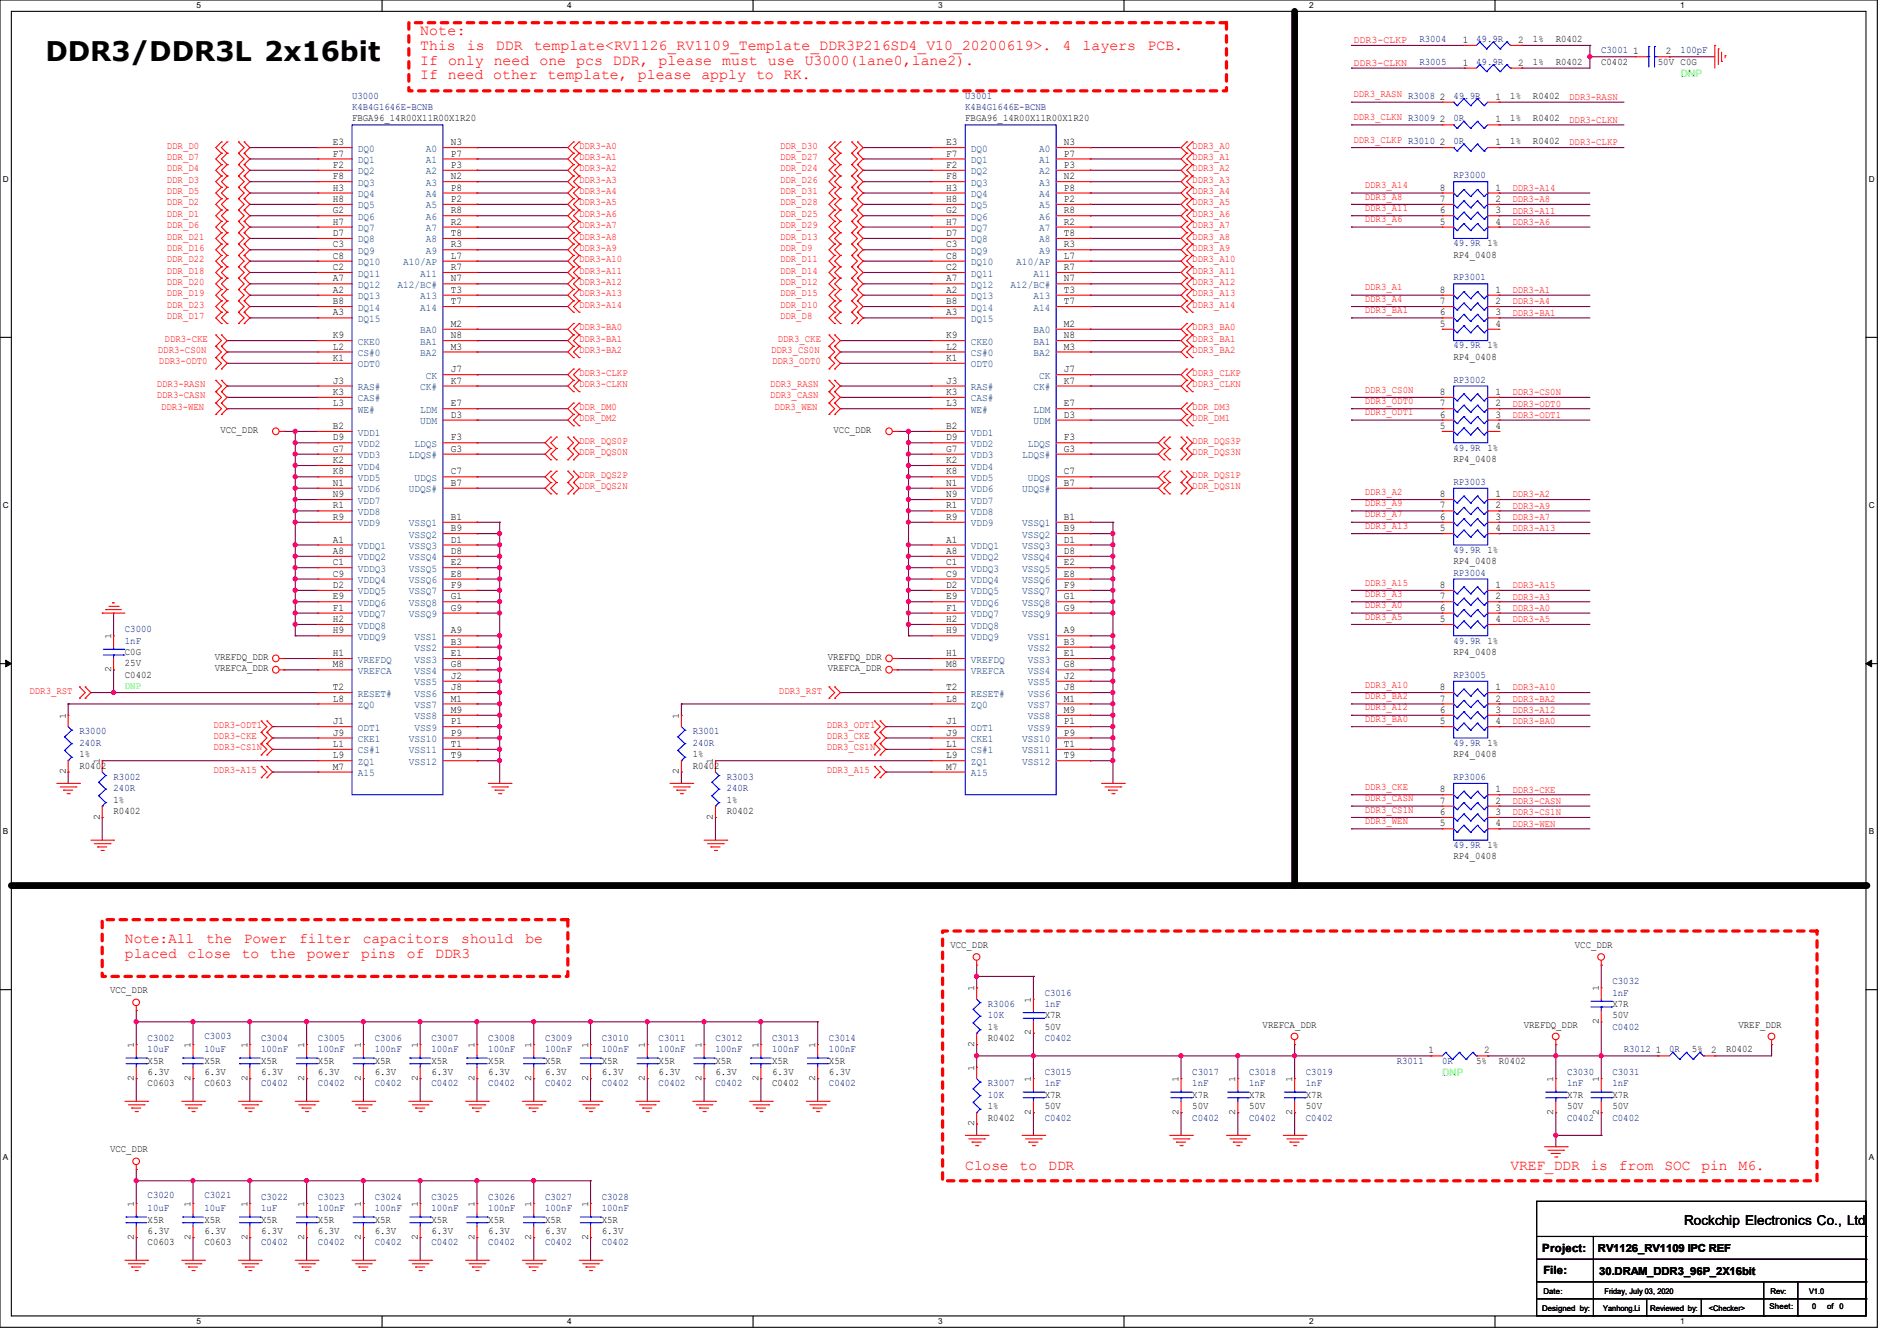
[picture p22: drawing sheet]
<svg xmlns="http://www.w3.org/2000/svg" width="297mm" height="210mm" viewBox="0 0 297 210" stroke-linecap="round" stroke-linejoin="round" font-family="sans-serif">
<defs><g id="words">
<text font-size="4.2" x="7.1" y="9.6">DDR3/DDR3L 2x16bit</text>
<g font-size="2.3" fill="#f00">
<text x="65.8" y="5.5">Note:</text>
<text x="65.8" y="7.8">This</text>
<text x="65.8" y="10.1">If only need one pcs DDR, please must use U3000(lane0,lane2).</text>
<text x="73.1" y="7.8">is</text>
<text x="77.6" y="7.8">DDR</text>
<text x="83.6" y="7.8">template&lt;RV1126_RV1109_Template_DDR3P216SD4_V10_20200619&gt;.</text>
<text x="166.3" y="7.8">4</text>
<text x="169.5" y="7.8">layers</text>
<text x="179.7" y="7.8">PCB.</text>
<text x="65.8" y="12.4">If need other template, please apply to RK.</text>
<text x="19.6" y="147.7">Note:All</text>
<text x="19.6" y="149.9">placed</text>
<text x="29.4" y="149.9">close</text>
<text x="32.3" y="147.7">the</text>
<text x="37.8" y="149.9">to</text>
<text x="38.2" y="147.7">Power</text>
<text x="42.2" y="149.9">the</text>
<text x="46.8" y="147.7">filter</text>
<text x="48" y="149.9">power</text>
<text x="56.6" y="149.9">pins</text>
<text x="56.8" y="147.7">capacitors</text>
<text x="63.7" y="149.9">of</text>
<text x="68.2" y="149.9">DDR3</text>
<text x="72.2" y="147.7">should</text>
<text x="82.3" y="147.7">be</text>
<text x="151.1" y="183.2">Close</text>
<text x="159.6" y="183.2">to</text>
<text x="164.1" y="183.2">DDR</text>
<text x="236.5" y="183.2">VREF_DDR</text>
<text x="249" y="183.2">is</text>
<text x="253.4" y="183.2">from</text>
<text x="260.6" y="183.2">SOC</text>
<text x="266.4" y="183.2">pin</text>
<text x="272.2" y="183.2">M6.</text>
</g>
<text font-size="2.1" x="263.7" y="191.9">Rockchip Electronics Co., Ltd</text>
<g font-size="1.8">
<text x="241.5" y="196">Project:</text>
<text x="241.6" y="199.6">File:</text>
</g>
<g font-size="1.7">
<text x="250.2" y="196.1">RV1126_RV1109 IPC REF</text>
<text x="250.4" y="199.7">30.DRAM_DDR3_96P_2X16bit</text>
</g>
<g font-size="1.6" fill="#f00">
<text x="211.9" y="6.8">DDR3-CLKP</text>
<text x="211.9" y="10.3">DDR3-CLKN</text>
<text x="211.9" y="15.2">DDR3_RASN R3008</text>
<text x="245.7" y="15.7">DDR3-RASN</text>
<text x="26.1" y="23.3">DDR_D0</text>
<text x="90.7" y="23.3">DDR3-A0</text>
<text x="122.1" y="23.3">DDR_D30</text>
<text x="186.7" y="23.3">DDR3_A0</text>
<text x="211.9" y="18.8">DDR3_CLKN R3009</text>
<text x="211.9" y="22.4">DDR3_CLKP R3010</text>
<text x="245.7" y="19.2">DDR3-CLKN</text>
<text x="245.7" y="22.8">DDR3-CLKP</text>
<text x="26.1" y="25.1">DDR_D7</text>
<text x="26.1" y="26.8">DDR_D4</text>
<text x="26.1" y="28.6">DDR_D3</text>
<text x="90.7" y="28.6">DDR3-A3</text>
<text x="90.7" y="26.8">DDR3-A2</text>
<text x="90.7" y="25.1">DDR3-A1</text>
<text x="122.1" y="25.1">DDR_D27</text>
<text x="122.1" y="26.8">DDR_D24</text>
<text x="122.1" y="28.6">DDR_D26</text>
<text x="186.7" y="28.6">DDR3_A3</text>
<text x="186.7" y="26.8">DDR3_A2</text>
<text x="186.7" y="25.1">DDR3_A1</text>
<text x="213.7" y="29.5">DDR3_A14</text>
<text x="236.8" y="29.9">DDR3-A14</text>
<text x="26.1" y="30.4">DDR_D5</text>
<text x="26.1" y="35.7">DDR_D6</text>
<text x="26.1" y="34">DDR_D1</text>
<text x="26.1" y="32.2">DDR_D2</text>
<text x="90.7" y="32.2">DDR3-A5</text>
<text x="90.7" y="30.4">DDR3-A4</text>
<text x="90.7" y="35.7">DDR3-A7</text>
<text x="90.7" y="34">DDR3-A6</text>
<text x="122.1" y="30.4">DDR_D31</text>
<text x="122.1" y="32.2">DDR_D28</text>
<text x="122.1" y="34">DDR_D25</text>
<text x="122.1" y="35.7">DDR_D29</text>
<text x="186.7" y="32.2">DDR3_A5</text>
<text x="186.7" y="30.4">DDR3_A4</text>
<text x="186.7" y="35.7">DDR3_A7</text>
<text x="186.7" y="34">DDR3_A6</text>
<text x="213.7" y="31.2">DDR3_A8</text>
<text x="213.7" y="33">DDR3_A11</text>
<text x="213.7" y="34.8">DDR3_A6</text>
<text x="236.8" y="31.7">DDR3-A8</text>
<text x="236.8" y="33.4">DDR3-A11</text>
<text x="236.8" y="35.2">DDR3-A6</text>
<text x="26.1" y="41.1">DDR_D22</text>
<text x="26.1" y="37.5">DDR_D21</text>
<text x="26.1" y="39.3">DDR_D16</text>
<text x="90.7" y="39.3">DDR3-A9</text>
<text x="90.7" y="37.5">DDR3-A8</text>
<text x="90.7" y="41.1">DDR3-A10</text>
<text x="122.1" y="39.3">DDR_D9</text>
<text x="122.1" y="41.1">DDR_D11</text>
<text x="122.1" y="37.5">DDR_D13</text>
<text x="186.7" y="39.3">DDR3_A9</text>
<text x="186.7" y="37.5">DDR3_A8</text>
<text x="186.7" y="41.1">DDR3_A10</text>
<text x="26.1" y="44.6">DDR_D20</text>
<text x="26.1" y="42.8">DDR_D18</text>
<text x="26.1" y="46.4">DDR_D19</text>
<text x="90.7" y="46.4">DDR3-A13</text>
<text x="90.7" y="42.8">DDR3-A11</text>
<text x="90.7" y="44.6">DDR3-A12</text>
<text x="122.1" y="46.4">DDR_D15</text>
<text x="122.1" y="42.8">DDR_D14</text>
<text x="122.1" y="44.6">DDR_D12</text>
<text x="186.7" y="46.4">DDR3_A13</text>
<text x="186.7" y="42.8">DDR3_A11</text>
<text x="186.7" y="44.6">DDR3_A12</text>
<text x="213.7" y="45.5">DDR3_A1</text>
<text x="213.7" y="47.2">DDR3_A4</text>
<text x="236.8" y="45.9">DDR3-A1</text>
<text x="236.8" y="47.7">DDR3-A4</text>
<text x="25.8" y="53.5">DDR3-CKE</text>
<text x="26.1" y="48.2">DDR_D23</text>
<text x="26.1" y="50">DDR_D17</text>
<text x="90.7" y="51.7">DDR3-BA0</text>
<text x="90.7" y="48.2">DDR3-A14</text>
<text x="90.7" y="53.5">DDR3-BA1</text>
<text x="121.8" y="53.5">DDR3_CKE</text>
<text x="122.1" y="48.2">DDR_D10</text>
<text x="122.1" y="50">DDR_D8</text>
<text x="186.7" y="51.7">DDR3_BA0</text>
<text x="186.7" y="48.2">DDR3_A14</text>
<text x="186.7" y="53.5">DDR3_BA1</text>
<text x="213.7" y="49">DDR3_BA1</text>
<text x="236.8" y="49.4">DDR3-BA1</text>
<text x="24.7" y="55.3">DDR3-CS0N</text>
<text x="24.9" y="57.1">DDR3-ODT0</text>
<text x="90.7" y="58.8">DDR3-CLKP</text>
<text x="90.7" y="55.3">DDR3-BA2</text>
<text x="120.7" y="55.3">DDR3_CS0N</text>
<text x="120.9" y="57.1">DDR3_ODT0</text>
<text x="186.7" y="58.8">DDR3_CLKP</text>
<text x="186.7" y="55.3">DDR3_BA2</text>
<text x="24.6" y="60.6">DDR3-RASN</text>
<text x="24.6" y="62.4">DDR3-CASN</text>
<text x="25.2" y="64.2">DDR3-WEN</text>
<text x="90.7" y="64.2">DDR_DM0</text>
<text x="90.7" y="66">DDR_DM2</text>
<text x="90.7" y="60.6">DDR3-CLKN</text>
<text x="120.6" y="60.6">DDR3_RASN</text>
<text x="120.6" y="62.4">DDR3_CASN</text>
<text x="121.2" y="64.2">DDR3_WEN</text>
<text x="186.7" y="64.2">DDR_DM3</text>
<text x="186.7" y="66">DDR_DM1</text>
<text x="186.7" y="60.6">DDR3_CLKN</text>
<text x="213.7" y="61.5">DDR3_CS0N</text>
<text x="213.7" y="63.2">DDR3_ODT0</text>
<text x="213.7" y="65">DDR3_ODT1</text>
<text x="236.8" y="61.9">DDR3-CS0N</text>
<text x="236.8" y="63.7">DDR3-ODT0</text>
<text x="236.8" y="65.4">DDR3-ODT1</text>
<text x="90.7" y="71.3">DDR_DQS0N</text>
<text x="90.7" y="69.5">DDR_DQS0P</text>
<text x="186.7" y="71.3">DDR_DQS3N</text>
<text x="186.7" y="69.5">DDR_DQS3P</text>
<text x="90.7" y="74.8">DDR_DQS2P</text>
<text x="90.7" y="76.6">DDR_DQS2N</text>
<text x="186.7" y="74.8">DDR_DQS1P</text>
<text x="186.7" y="76.6">DDR_DQS1N</text>
<text x="213.7" y="77.5">DDR3_A2</text>
<text x="236.8" y="77.9">DDR3-A2</text>
<text x="213.7" y="82.8">DDR3_A13</text>
<text x="213.7" y="81">DDR3_A7</text>
<text x="213.7" y="79.2">DDR3_A9</text>
<text x="236.8" y="83.2">DDR3-A13</text>
<text x="236.8" y="81.4">DDR3-A7</text>
<text x="236.8" y="79.7">DDR3-A9</text>
<text x="213.7" y="91.7">DDR3_A15</text>
<text x="213.7" y="95.3">DDR3_A0</text>
<text x="213.7" y="93.5">DDR3_A3</text>
<text x="236.8" y="92.1">DDR3-A15</text>
<text x="236.8" y="93.9">DDR3-A3</text>
<text x="236.8" y="95.7">DDR3-A0</text>
<text x="213.7" y="97">DDR3_A5</text>
<text x="236.8" y="97.5">DDR3-A5</text>
<text x="213.7" y="107.7">DDR3_A10</text>
<text x="4.6" y="108.6">DDR3_RST</text>
<text x="33.4" y="114">DDR3-ODT1</text>
<text x="122" y="108.6">DDR3_RST</text>
<text x="129.4" y="114">DDR3_ODT1</text>
<text x="213.7" y="113">DDR3_BA0</text>
<text x="213.7" y="111.3">DDR3_A12</text>
<text x="213.7" y="109.5">DDR3_BA2</text>
<text x="236.8" y="108.1">DDR3-A10</text>
<text x="236.8" y="113.5">DDR3-BA0</text>
<text x="236.8" y="109.9">DDR3-BA2</text>
<text x="236.8" y="111.7">DDR3-A12</text>
<text x="33.4" y="115.7">DDR3-CKE</text>
<text x="33.4" y="117.5">DDR3-CS1N</text>
<text x="129.4" y="115.7">DDR3_CKE</text>
<text x="129.4" y="117.5">DDR3_CS1N</text>
<text x="33.4" y="121.1">DDR3-A15</text>
<text x="129.4" y="121.1">DDR3_A15</text>
<text x="213.7" y="123.7">DDR3_CKE</text>
<text x="213.7" y="125.5">DDR3_CASN</text>
<text x="236.8" y="124.1">DDR3-CKE</text>
<text x="236.8" y="125.9">DDR3-CASN</text>
<text x="213.7" y="129">DDR3_WEN</text>
<text x="213.7" y="127.3">DDR3_CS1N</text>
<text x="236.8" y="129.5">DDR3-WEN</text>
<text x="236.8" y="127.7">DDR3-CS1N</text>
</g>
<g font-size="1.6" fill="#000080">
<text x="222.2" y="6.6">R3004</text>
<text x="222.2" y="10.1">R3005</text>
<text x="231.1" y="6.6">49.9R</text>
<text x="231.1" y="10.1">49.9R</text>
<text x="250.7" y="8.3">C3001</text>
<text x="263.1" y="8.3">100pF</text>
<text x="55.1" y="15.5">U3000</text>
<text x="55.1" y="17.2">K4B4G1646E-BCNB</text>
<text x="151.1" y="15.5">U3001</text>
<text x="151.1" y="17.2">K4B4G1646E-BCNB</text>
<text x="227.6" y="15.5">49.9R</text>
<text x="227.6" y="22.6">0R</text>
<text x="227.6" y="19">0R</text>
<text x="227.6" y="27.9">RP3000</text>
<text x="227.6" y="38.6">49.9R</text>
<text x="227.6" y="43.9">RP3001</text>
<text x="227.6" y="54.6">49.9R</text>
<text x="227.6" y="59.9">RP3002</text>
<text x="227.6" y="70.6">49.9R</text>
<text x="227.6" y="75.9">RP3003</text>
<text x="227.6" y="86.6">49.9R</text>
<text x="227.6" y="90.1">RP3004</text>
<text x="19.6" y="99">C3000</text>
<text x="19.6" y="100.8">1nF</text>
<text x="227.6" y="100.8">49.9R</text>
<text x="227.6" y="106.1">RP3005</text>
<text x="12.4" y="115">R3000</text>
<text x="12.4" y="116.8">240R</text>
<text x="108.4" y="115">R3001</text>
<text x="108.4" y="116.8">240R</text>
<text x="227.6" y="116.8">49.9R</text>
<text x="17.8" y="122.1">R3002</text>
<text x="17.8" y="123.9">240R</text>
<text x="113.8" y="122.1">R3003</text>
<text x="113.8" y="123.9">240R</text>
<text x="227.6" y="122.1">RP3006</text>
<text x="227.6" y="132.8">49.9R</text>
<text x="163.6" y="155.9">C3016</text>
<text x="252.5" y="154.1">C3032</text>
<text x="252.5" y="155.9">1nF</text>
<text x="154.7" y="157.7">R3006</text>
<text x="154.7" y="159.5">10K</text>
<text x="163.6" y="157.7">1nF</text>
<text x="252.5" y="161.2">C0402</text>
<text x="23.1" y="163">C3002</text>
<text x="23.1" y="164.8">10uF</text>
<text x="32" y="162.7">C3003</text>
<text x="32" y="164.8">10uF</text>
<text x="40.9" y="163">C3004</text>
<text x="40.9" y="164.8">100nF</text>
<text x="49.8" y="163">C3005</text>
<text x="49.8" y="164.8">100nF</text>
<text x="58.7" y="163">C3006</text>
<text x="58.7" y="164.8">100nF</text>
<text x="67.6" y="163">C3007</text>
<text x="67.6" y="164.8">100nF</text>
<text x="76.4" y="163">C3008</text>
<text x="76.4" y="164.8">100nF</text>
<text x="85.3" y="163">C3009</text>
<text x="85.3" y="164.8">100nF</text>
<text x="94.2" y="163">C3010</text>
<text x="94.2" y="164.8">100nF</text>
<text x="103.1" y="163">C3011</text>
<text x="103.1" y="164.8">100nF</text>
<text x="112" y="163">C3012</text>
<text x="112" y="164.8">100nF</text>
<text x="120.9" y="163">C3013</text>
<text x="120.9" y="164.8">100nF</text>
<text x="129.8" y="163">C3014</text>
<text x="129.8" y="164.8">100nF</text>
<text x="163.6" y="163">C0402</text>
<text x="218.7" y="166.6">R3011</text>
<text x="225.8" y="166.6">0R</text>
<text x="254.2" y="164.8">R3012</text>
<text x="261.3" y="164.8">0R</text>
<text x="40.9" y="170.1">C0402</text>
<text x="49.8" y="170.1">C0402</text>
<text x="58.7" y="170.1">C0402</text>
<text x="67.6" y="170.1">C0402</text>
<text x="76.4" y="170.1">C0402</text>
<text x="85.3" y="170.1">C0402</text>
<text x="94.2" y="170.1">C0402</text>
<text x="103.1" y="170.1">C0402</text>
<text x="112" y="170.1">C0402</text>
<text x="129.8" y="170.1">C0402</text>
<text x="154.7" y="170.1">R3007</text>
<text x="154.7" y="171.9">10K</text>
<text x="163.6" y="168.4">C3015</text>
<text x="163.6" y="170.1">1nF</text>
<text x="186.7" y="168.4">C3017</text>
<text x="186.7" y="170.1">1nF</text>
<text x="195.6" y="168.4">C3018</text>
<text x="195.6" y="170.1">1nF</text>
<text x="204.5" y="168.4">C3019</text>
<text x="204.5" y="170.1">1nF</text>
<text x="245.3" y="168.4">C3030</text>
<text x="245.3" y="170.1">1nF</text>
<text x="252.5" y="168.4">C3031</text>
<text x="252.5" y="170.1">1nF</text>
<text x="163.6" y="175.5">C0402</text>
<text x="186.7" y="175.5">C0402</text>
<text x="195.6" y="175.5">C0402</text>
<text x="204.5" y="175.5">C0402</text>
<text x="245.3" y="175.5">C0402</text>
<text x="252.5" y="175.5">C0402</text>
<text x="23.1" y="187.6">C3020</text>
<text x="23.1" y="189.7">10uF</text>
<text x="32" y="187.6">C3021</text>
<text x="32" y="189.7">10uF</text>
<text x="40.9" y="187.9">C3022</text>
<text x="40.9" y="189.7">1uF</text>
<text x="49.8" y="187.9">C3023</text>
<text x="49.8" y="189.7">100nF</text>
<text x="58.7" y="187.9">C3024</text>
<text x="58.7" y="189.7">100nF</text>
<text x="67.6" y="187.9">C3025</text>
<text x="67.6" y="189.7">100nF</text>
<text x="76.4" y="187.9">C3026</text>
<text x="76.4" y="189.7">100nF</text>
<text x="85.3" y="187.9">C3027</text>
<text x="85.3" y="189.7">100nF</text>
<text x="94.2" y="187.9">C3028</text>
<text x="94.2" y="189.7">100nF</text>
<text x="40.9" y="195">C0402</text>
<text x="49.8" y="195">C0402</text>
<text x="58.7" y="195">C0402</text>
<text x="67.6" y="195">C0402</text>
<text x="76.4" y="195">C0402</text>
<text x="85.3" y="195">C0402</text>
<text x="94.2" y="195">C0402</text>
</g>
<g font-size="1.6">
<text x="229" y="6.7">1</text>
<text x="229" y="10.3">1</text>
<text x="237.7" y="6.7">2</text>
<text x="237.7" y="10.3">2</text>
<text x="240" y="6.6">1%</text>
<text x="240" y="10.1">1%</text>
<text x="243.6" y="6.6">R0402</text>
<text x="243.6" y="10.1">R0402</text>
<text x="250.7" y="10.1">C0402</text>
<text x="255.7" y="8.5">1</text>
<text x="259.6" y="10.1">50V C0G</text>
<text x="260.8" y="8.5">2</text>
<text x="225.5" y="15.6">2</text>
<text x="234.1" y="15.6">1</text>
<text x="236.5" y="15.5">1%</text>
<text x="240" y="15.5">R0402</text>
<text x="52.1" y="22.7">E3</text>
<text x="55.1" y="19">FBGA96_14R00X11R00X1R20</text>
<text x="70.6" y="22.7">N3</text>
<text x="148.1" y="22.7">E3</text>
<text x="151.1" y="19">FBGA96_14R00X11R00X1R20</text>
<text x="166.6" y="22.7">N3</text>
<text x="225.5" y="22.7">2</text>
<text x="225.5" y="19.2">2</text>
<text x="234.1" y="22.7">1</text>
<text x="234.1" y="19.2">1</text>
<text x="236.5" y="22.6">1%</text>
<text x="236.5" y="19">1%</text>
<text x="240" y="22.6">R0402</text>
<text x="240" y="19">R0402</text>
<text x="52.1" y="24.5">F7</text>
<text x="52.1" y="26.3">F2</text>
<text x="52.1" y="28.1">F8</text>
<text x="52.1" y="29.8">H3</text>
<text x="70.6" y="24.5">P7</text>
<text x="70.6" y="26.3">P3</text>
<text x="70.6" y="28.1">N2</text>
<text x="70.6" y="29.8">P8</text>
<text x="148.1" y="24.5">F7</text>
<text x="148.1" y="26.3">F2</text>
<text x="148.1" y="28.1">F8</text>
<text x="148.1" y="29.8">H3</text>
<text x="166.6" y="24.5">P7</text>
<text x="166.6" y="26.3">P3</text>
<text x="166.6" y="28.1">N2</text>
<text x="166.6" y="29.8">P8</text>
<text x="225.5" y="29.8">8</text>
<text x="234.1" y="29.8">1</text>
<text x="52.1" y="31.6">H8</text>
<text x="52.1" y="33.4">G2</text>
<text x="52.1" y="35.2">H7</text>
<text x="70.6" y="31.6">P2</text>
<text x="70.6" y="33.4">R8</text>
<text x="70.6" y="35.2">R2</text>
<text x="148.1" y="31.6">H8</text>
<text x="148.1" y="33.4">G2</text>
<text x="148.1" y="35.2">H7</text>
<text x="166.6" y="31.6">P2</text>
<text x="166.6" y="33.4">R8</text>
<text x="166.6" y="35.2">R2</text>
<text x="225.5" y="35.2">5</text>
<text x="225.5" y="33.4">6</text>
<text x="225.5" y="31.6">7</text>
<text x="234.1" y="31.6">2</text>
<text x="234.1" y="33.4">3</text>
<text x="234.1" y="35.2">4</text>
<text x="52.1" y="37">D7</text>
<text x="52.1" y="38.7">C3</text>
<text x="52.1" y="40.5">C8</text>
<text x="70.6" y="37">T8</text>
<text x="70.6" y="38.7">R3</text>
<text x="70.6" y="40.5">L7</text>
<text x="148.1" y="37">D7</text>
<text x="148.1" y="38.7">C3</text>
<text x="148.1" y="40.5">C8</text>
<text x="166.6" y="37">T8</text>
<text x="166.6" y="38.7">R3</text>
<text x="166.6" y="40.5">L7</text>
<text x="227.6" y="40.3">RP4_0408</text>
<text x="232.9" y="38.6">1%</text>
<text x="52.1" y="42.3">C2</text>
<text x="52.1" y="44.1">A7</text>
<text x="52.1" y="45.8">A2</text>
<text x="52.1" y="47.6">B8</text>
<text x="70.6" y="42.3">R7</text>
<text x="70.6" y="44.1">N7</text>
<text x="70.6" y="45.8">T3</text>
<text x="70.6" y="47.6">T7</text>
<text x="148.1" y="42.3">C2</text>
<text x="148.1" y="44.1">A7</text>
<text x="148.1" y="45.8">A2</text>
<text x="148.1" y="47.6">B8</text>
<text x="166.6" y="42.3">R7</text>
<text x="166.6" y="44.1">N7</text>
<text x="166.6" y="45.8">T3</text>
<text x="166.6" y="47.6">T7</text>
<text x="225.5" y="47.6">7</text>
<text x="225.5" y="45.8">8</text>
<text x="234.1" y="45.8">1</text>
<text x="234.1" y="47.6">2</text>
<text x="52.1" y="49.4">A3</text>
<text x="52.1" y="53">K9</text>
<text x="70.6" y="51.2">M2</text>
<text x="70.6" y="53">N8</text>
<text x="148.1" y="49.4">A3</text>
<text x="148.1" y="53">K9</text>
<text x="166.6" y="51.2">M2</text>
<text x="166.6" y="53">N8</text>
<text x="225.5" y="51.2">5</text>
<text x="225.5" y="49.4">6</text>
<text x="234.1" y="49.4">3</text>
<text x="234.1" y="51.2">4</text>
<text x="52.1" y="54.7">L2</text>
<text x="52.1" y="56.5">K1</text>
<text x="70.6" y="54.7">M3</text>
<text x="70.6" y="58.3">J7</text>
<text x="148.1" y="54.7">L2</text>
<text x="148.1" y="56.5">K1</text>
<text x="166.6" y="54.7">M3</text>
<text x="166.6" y="58.3">J7</text>
<text x="227.6" y="56.3">RP4_0408</text>
<text x="232.9" y="54.6">1%</text>
<text x="52.1" y="60.1">J3</text>
<text x="52.1" y="61.8">K3</text>
<text x="52.1" y="63.6">L3</text>
<text x="70.6" y="60.1">K7</text>
<text x="70.6" y="63.6">E7</text>
<text x="70.6" y="65.4">D3</text>
<text x="148.1" y="60.1">J3</text>
<text x="148.1" y="61.8">K3</text>
<text x="148.1" y="63.6">L3</text>
<text x="166.6" y="60.1">K7</text>
<text x="166.6" y="63.6">E7</text>
<text x="166.6" y="65.4">D3</text>
<text x="225.5" y="65.4">6</text>
<text x="225.5" y="63.6">7</text>
<text x="225.5" y="61.8">8</text>
<text x="234.1" y="61.8">1</text>
<text x="234.1" y="63.6">2</text>
<text x="234.1" y="65.4">3</text>
<text x="34.5" y="67.7">VCC_DDR</text>
<text x="52.1" y="67.2">B2</text>
<text x="52.1" y="69">D9</text>
<text x="52.1" y="70.7">G7</text>
<text x="70.6" y="69">F3</text>
<text x="70.6" y="70.7">G3</text>
<text x="130.5" y="67.7">VCC_DDR</text>
<text x="148.1" y="67.2">B2</text>
<text x="148.1" y="69">D9</text>
<text x="148.1" y="70.7">G7</text>
<text x="166.6" y="69">F3</text>
<text x="166.6" y="70.7">G3</text>
<text x="225.5" y="67.2">5</text>
<text x="232.9" y="70.6">1%</text>
<text x="234.1" y="67.2">4</text>
<text x="52.1" y="72.5">K2</text>
<text x="52.1" y="74.3">K8</text>
<text x="52.1" y="76.1">N1</text>
<text x="52.1" y="77.9">N9</text>
<text x="70.6" y="74.3">C7</text>
<text x="70.6" y="76.1">B7</text>
<text x="148.1" y="72.5">K2</text>
<text x="148.1" y="74.3">K8</text>
<text x="148.1" y="76.1">N1</text>
<text x="148.1" y="77.9">N9</text>
<text x="166.6" y="74.3">C7</text>
<text x="166.6" y="76.1">B7</text>
<text x="225.5" y="77.9">8</text>
<text x="227.6" y="72.3">RP4_0408</text>
<text x="234.1" y="77.9">1</text>
<text x="52.1" y="79.6">R1</text>
<text x="52.1" y="81.4">R9</text>
<text x="70.6" y="81.4">B1</text>
<text x="70.6" y="83.2">B9</text>
<text x="148.1" y="79.6">R1</text>
<text x="148.1" y="81.4">R9</text>
<text x="166.6" y="81.4">B1</text>
<text x="166.6" y="83.2">B9</text>
<text x="225.5" y="83.2">5</text>
<text x="225.5" y="81.4">6</text>
<text x="225.5" y="79.6">7</text>
<text x="234.1" y="79.6">2</text>
<text x="234.1" y="81.4">3</text>
<text x="234.1" y="83.2">4</text>
<text x="52.1" y="85">A1</text>
<text x="52.1" y="86.7">A8</text>
<text x="52.1" y="88.5">C1</text>
<text x="70.6" y="85">D1</text>
<text x="70.6" y="86.7">D8</text>
<text x="70.6" y="88.5">E2</text>
<text x="148.1" y="85">A1</text>
<text x="148.1" y="86.7">A8</text>
<text x="148.1" y="88.5">C1</text>
<text x="166.6" y="85">D1</text>
<text x="166.6" y="86.7">D8</text>
<text x="166.6" y="88.5">E2</text>
<text x="227.6" y="88.3">RP4_0408</text>
<text x="232.9" y="86.6">1%</text>
<text x="52.1" y="90.3">C9</text>
<text x="52.1" y="92.1">D2</text>
<text x="52.1" y="93.9">E9</text>
<text x="52.1" y="95.6">F1</text>
<text x="70.6" y="90.3">E8</text>
<text x="70.6" y="92.1">F9</text>
<text x="70.6" y="93.9">G1</text>
<text x="70.6" y="95.6">G9</text>
<text x="148.1" y="90.3">C9</text>
<text x="148.1" y="92.1">D2</text>
<text x="148.1" y="93.9">E9</text>
<text x="148.1" y="95.6">F1</text>
<text x="166.6" y="90.3">E8</text>
<text x="166.6" y="92.1">F9</text>
<text x="166.6" y="93.9">G1</text>
<text x="166.6" y="95.6">G9</text>
<text x="225.5" y="95.6">6</text>
<text x="225.5" y="93.9">7</text>
<text x="225.5" y="92.1">8</text>
<text x="234.1" y="92.1">1</text>
<text x="234.1" y="93.9">2</text>
<text x="234.1" y="95.6">3</text>
<text x="52.1" y="97.4">H2</text>
<text x="52.1" y="99.2">H9</text>
<text x="70.6" y="99.2">A9</text>
<text x="70.6" y="101">B3</text>
<text x="148.1" y="97.4">H2</text>
<text x="148.1" y="99.2">H9</text>
<text x="166.6" y="99.2">A9</text>
<text x="166.6" y="101">B3</text>
<text x="225.5" y="97.4">5</text>
<text x="232.9" y="100.8">1%</text>
<text x="234.1" y="97.4">4</text>
<text x="19.6" y="106.1">C0402</text>
<text x="19.6" y="102.6">C0G</text>
<text x="19.6" y="104.4">25V</text>
<text x="33.6" y="103.3">VREFDQ_DDR</text>
<text x="33.6" y="105.1">VREFCA_DDR</text>
<text x="52.1" y="102.7">H1</text>
<text x="52.1" y="104.5">M8</text>
<text x="70.6" y="104.5">G8</text>
<text x="70.6" y="106.3">J2</text>
<text x="70.6" y="102.7">E1</text>
<text x="129.6" y="103.3">VREFDQ_DDR</text>
<text x="129.6" y="105.1">VREFCA_DDR</text>
<text x="148.1" y="102.7">H1</text>
<text x="148.1" y="104.5">M8</text>
<text x="166.6" y="104.5">G8</text>
<text x="166.6" y="106.3">J2</text>
<text x="166.6" y="102.7">E1</text>
<text x="227.6" y="102.6">RP4_0408</text>
<text x="52.1" y="113.4">J1</text>
<text x="52.1" y="109.9">L8</text>
<text x="52.1" y="108.1">T2</text>
<text x="70.6" y="108.1">J8</text>
<text x="70.6" y="109.9">M1</text>
<text x="70.6" y="111.6">M9</text>
<text x="70.6" y="113.4">P1</text>
<text x="148.1" y="113.4">J1</text>
<text x="148.1" y="109.9">L8</text>
<text x="148.1" y="108.1">T2</text>
<text x="166.6" y="108.1">J8</text>
<text x="166.6" y="109.9">M1</text>
<text x="166.6" y="111.6">M9</text>
<text x="166.6" y="113.4">P1</text>
<text x="225.5" y="113.4">5</text>
<text x="225.5" y="111.6">6</text>
<text x="225.5" y="109.9">7</text>
<text x="225.5" y="108.1">8</text>
<text x="234.1" y="108.1">1</text>
<text x="234.1" y="109.9">2</text>
<text x="234.1" y="111.6">3</text>
<text x="234.1" y="113.4">4</text>
<text x="12.4" y="118.6">1%</text>
<text x="52.1" y="115.2">J9</text>
<text x="52.1" y="117">L1</text>
<text x="52.1" y="118.7">L9</text>
<text x="70.6" y="115.2">P9</text>
<text x="70.6" y="117">T1</text>
<text x="70.6" y="118.7">T9</text>
<text x="108.4" y="118.6">1%</text>
<text x="148.1" y="115.2">J9</text>
<text x="148.1" y="117">L1</text>
<text x="148.1" y="118.7">L9</text>
<text x="166.6" y="115.2">P9</text>
<text x="166.6" y="117">T1</text>
<text x="166.6" y="118.7">T9</text>
<text x="227.6" y="118.6">RP4_0408</text>
<text x="232.9" y="116.8">1%</text>
<text x="12.4" y="120.4">R0402</text>
<text x="17.8" y="125.7">1%</text>
<text x="52.1" y="120.5">M7</text>
<text x="108.4" y="120.4">R0402</text>
<text x="113.8" y="125.7">1%</text>
<text x="148.1" y="120.5">M7</text>
<text x="225.5" y="125.9">7</text>
<text x="225.5" y="124.1">8</text>
<text x="234.1" y="124.1">1</text>
<text x="234.1" y="125.9">2</text>
<text x="17.8" y="127.5">R0402</text>
<text x="113.8" y="127.5">R0402</text>
<text x="225.5" y="129.4">5</text>
<text x="225.5" y="127.6">6</text>
<text x="234.1" y="127.6">3</text>
<text x="234.1" y="129.4">4</text>
<text x="227.6" y="134.6">RP4_0408</text>
<text x="232.9" y="132.8">1%</text>
<text x="148.8" y="148.5">VCC_DDR</text>
<text x="246.6" y="148.5">VCC_DDR</text>
<text x="17.2" y="155.6">VCC_DDR</text>
<text x="154.7" y="161.2">1%</text>
<text x="163.6" y="159.5">X7R</text>
<text x="163.6" y="161.2">50V</text>
<text x="197.7" y="160.9">VREFCA_DDR</text>
<text x="238.6" y="160.9">VREFDQ_DDR</text>
<text x="252.5" y="157.7">X7R</text>
<text x="252.5" y="159.5">50V</text>
<text x="272.2" y="160.9">VREF_DDR</text>
<text x="23.1" y="166.6">X5R</text>
<text x="32" y="166.6">X5R</text>
<text x="40.9" y="166.6">X5R</text>
<text x="49.8" y="166.6">X5R</text>
<text x="58.7" y="166.6">X5R</text>
<text x="67.6" y="166.6">X5R</text>
<text x="76.4" y="166.6">X5R</text>
<text x="85.3" y="166.6">X5R</text>
<text x="94.2" y="166.6">X5R</text>
<text x="103.1" y="166.6">X5R</text>
<text x="112" y="166.6">X5R</text>
<text x="120.9" y="166.6">X5R</text>
<text x="129.8" y="166.6">X5R</text>
<text x="154.7" y="163">R0402</text>
<text x="223.7" y="165">1</text>
<text x="231.1" y="166.6">5%</text>
<text x="232.4" y="165">2</text>
<text x="234.7" y="166.6">R0402</text>
<text x="259.2" y="165">1</text>
<text x="264.9" y="164.8">5%</text>
<text x="267.9" y="165">2</text>
<text x="270.2" y="164.8">R0402</text>
<text x="23.1" y="170.1">C0603</text>
<text x="23.1" y="168.4">6.3V</text>
<text x="32" y="170.1">C0603</text>
<text x="32" y="168.4">6.3V</text>
<text x="40.9" y="168.4">6.3V</text>
<text x="49.8" y="168.4">6.3V</text>
<text x="58.7" y="168.4">6.3V</text>
<text x="67.6" y="168.4">6.3V</text>
<text x="76.4" y="168.4">6.3V</text>
<text x="85.3" y="168.4">6.3V</text>
<text x="94.2" y="168.4">6.3V</text>
<text x="103.1" y="168.4">6.3V</text>
<text x="112" y="168.4">6.3V</text>
<text x="120.9" y="170.1">C0402</text>
<text x="120.9" y="168.4">6.3V</text>
<text x="129.8" y="168.4">6.3V</text>
<text x="154.7" y="173.7">1%</text>
<text x="163.6" y="171.9">X7R</text>
<text x="163.6" y="173.7">50V</text>
<text x="186.7" y="171.9">X7R</text>
<text x="186.7" y="173.7">50V</text>
<text x="195.6" y="171.9">X7R</text>
<text x="195.6" y="173.7">50V</text>
<text x="204.5" y="171.9">X7R</text>
<text x="204.5" y="173.7">50V</text>
<text x="245.3" y="171.9">X7R</text>
<text x="245.3" y="173.7">50V</text>
<text x="252.5" y="171.9">X7R</text>
<text x="252.5" y="173.7">50V</text>
<text x="154.7" y="175.5">R0402</text>
<text x="17.2" y="180.5">VCC_DDR</text>
<text x="23.1" y="191.5">X5R</text>
<text x="32" y="191.5">X5R</text>
<text x="40.9" y="191.5">X5R</text>
<text x="49.8" y="191.5">X5R</text>
<text x="58.7" y="191.5">X5R</text>
<text x="67.6" y="191.5">X5R</text>
<text x="76.4" y="191.5">X5R</text>
<text x="85.3" y="191.5">X5R</text>
<text x="94.2" y="191.5">X5R</text>
<text x="23.1" y="195">C0603</text>
<text x="23.1" y="193.3">6.3V</text>
<text x="32" y="195">C0603</text>
<text x="32" y="193.3">6.3V</text>
<text x="40.9" y="193.3">6.3V</text>
<text x="49.8" y="193.3">6.3V</text>
<text x="58.7" y="193.3">6.3V</text>
<text x="67.6" y="193.3">6.3V</text>
<text x="76.4" y="193.3">6.3V</text>
<text x="85.3" y="193.3">6.3V</text>
<text x="94.2" y="193.3">6.3V</text>
</g>
<g font-size="1.6" fill="#0f0">
<text x="263.2" y="12.1">DNP</text>
<text x="19.6" y="107.9">DNP</text>
<text x="225.8" y="168.6">DNP</text>
</g>
<g font-size="1.6" fill="#004080">
<text x="56" y="23.7">DQ0</text>
<text x="66.7" y="23.7">A0</text>
<text x="152" y="23.7">DQ0</text>
<text x="162.7" y="23.7">A0</text>
<text x="56" y="25.5">DQ1</text>
<text x="56" y="27.3">DQ2</text>
<text x="56" y="29.1">DQ3</text>
<text x="66.7" y="25.5">A1</text>
<text x="66.7" y="27.3">A2</text>
<text x="66.7" y="29.1">A3</text>
<text x="152" y="25.5">DQ1</text>
<text x="152" y="27.3">DQ2</text>
<text x="152" y="29.1">DQ3</text>
<text x="162.7" y="25.5">A1</text>
<text x="162.7" y="27.3">A2</text>
<text x="162.7" y="29.1">A3</text>
<text x="56" y="30.9">DQ4</text>
<text x="56" y="32.6">DQ5</text>
<text x="56" y="34.4">DQ6</text>
<text x="66.7" y="30.9">A4</text>
<text x="66.7" y="32.6">A5</text>
<text x="66.7" y="34.4">A6</text>
<text x="152" y="30.9">DQ4</text>
<text x="152" y="32.6">DQ5</text>
<text x="152" y="34.4">DQ6</text>
<text x="162.7" y="30.9">A4</text>
<text x="162.7" y="32.6">A5</text>
<text x="162.7" y="34.4">A6</text>
<text x="56" y="36.2">DQ7</text>
<text x="56" y="38">DQ8</text>
<text x="56" y="39.8">DQ9</text>
<text x="56" y="41.5">DQ10</text>
<text x="63.1" y="41.5">A10/AP</text>
<text x="66.7" y="36.2">A7</text>
<text x="66.7" y="38">A8</text>
<text x="66.7" y="39.8">A9</text>
<text x="152" y="36.2">DQ7</text>
<text x="152" y="38">DQ8</text>
<text x="152" y="39.8">DQ9</text>
<text x="152" y="41.5">DQ10</text>
<text x="159.1" y="41.5">A10/AP</text>
<text x="162.7" y="36.2">A7</text>
<text x="162.7" y="38">A8</text>
<text x="162.7" y="39.8">A9</text>
<text x="56" y="43.3">DQ11</text>
<text x="56" y="45.1">DQ12</text>
<text x="56" y="46.9">DQ13</text>
<text x="62.2" y="45.1">A12/BC#</text>
<text x="65.8" y="43.3">A11</text>
<text x="65.8" y="46.9">A13</text>
<text x="152" y="43.3">DQ11</text>
<text x="152" y="45.1">DQ12</text>
<text x="152" y="46.9">DQ13</text>
<text x="158.2" y="45.1">A12/BC#</text>
<text x="161.8" y="43.3">A11</text>
<text x="161.8" y="46.9">A13</text>
<text x="56" y="48.6">DQ14</text>
<text x="56" y="50.4">DQ15</text>
<text x="56" y="54">CKE0</text>
<text x="65.8" y="52.2">BA0</text>
<text x="65.8" y="54">BA1</text>
<text x="65.8" y="48.6">A14</text>
<text x="152" y="48.6">DQ14</text>
<text x="152" y="50.4">DQ15</text>
<text x="152" y="54">CKE0</text>
<text x="161.8" y="52.2">BA0</text>
<text x="161.8" y="54">BA1</text>
<text x="161.8" y="48.6">A14</text>
<text x="56" y="55.8">CS#0</text>
<text x="56" y="57.5">ODT0</text>
<text x="65.8" y="55.8">BA2</text>
<text x="66.7" y="59.3">CK</text>
<text x="152" y="55.8">CS#0</text>
<text x="152" y="57.5">ODT0</text>
<text x="161.8" y="55.8">BA2</text>
<text x="162.7" y="59.3">CK</text>
<text x="56" y="61.1">RAS#</text>
<text x="56" y="62.9">CAS#</text>
<text x="56" y="64.6">WE#</text>
<text x="65.8" y="61.1">CK#</text>
<text x="65.8" y="64.6">LDM</text>
<text x="152" y="61.1">RAS#</text>
<text x="152" y="62.9">CAS#</text>
<text x="152" y="64.6">WE#</text>
<text x="161.8" y="61.1">CK#</text>
<text x="161.8" y="64.6">LDM</text>
<text x="56" y="68.2">VDD1</text>
<text x="56" y="70">VDD2</text>
<text x="56" y="71.8">VDD3</text>
<text x="64" y="71.8">LDQS#</text>
<text x="64.9" y="70">LDQS</text>
<text x="65.8" y="66.4">UDM</text>
<text x="152" y="68.2">VDD1</text>
<text x="152" y="70">VDD2</text>
<text x="152" y="71.8">VDD3</text>
<text x="160" y="71.8">LDQS#</text>
<text x="160.9" y="70">LDQS</text>
<text x="161.8" y="66.4">UDM</text>
<text x="56" y="73.5">VDD4</text>
<text x="56" y="75.3">VDD5</text>
<text x="56" y="77.1">VDD6</text>
<text x="64" y="77.1">UDQS#</text>
<text x="64.9" y="75.3">UDQS</text>
<text x="152" y="73.5">VDD4</text>
<text x="152" y="75.3">VDD5</text>
<text x="152" y="77.1">VDD6</text>
<text x="160" y="77.1">UDQS#</text>
<text x="160.9" y="75.3">UDQS</text>
<text x="56" y="78.9">VDD7</text>
<text x="56" y="80.6">VDD8</text>
<text x="56" y="82.4">VDD9</text>
<text x="64" y="82.4">VSSQ1</text>
<text x="152" y="78.9">VDD7</text>
<text x="152" y="80.6">VDD8</text>
<text x="152" y="82.4">VDD9</text>
<text x="160" y="82.4">VSSQ1</text>
<text x="56" y="86">VDDQ1</text>
<text x="56" y="87.8">VDDQ2</text>
<text x="56" y="89.5">VDDQ3</text>
<text x="64" y="84.2">VSSQ2</text>
<text x="64" y="86">VSSQ3</text>
<text x="64" y="87.8">VSSQ4</text>
<text x="64" y="89.5">VSSQ5</text>
<text x="152" y="86">VDDQ1</text>
<text x="152" y="87.8">VDDQ2</text>
<text x="152" y="89.5">VDDQ3</text>
<text x="160" y="84.2">VSSQ2</text>
<text x="160" y="86">VSSQ3</text>
<text x="160" y="87.8">VSSQ4</text>
<text x="160" y="89.5">VSSQ5</text>
<text x="56" y="91.3">VDDQ4</text>
<text x="56" y="93.1">VDDQ5</text>
<text x="56" y="94.9">VDDQ6</text>
<text x="64" y="91.3">VSSQ6</text>
<text x="64" y="93.1">VSSQ7</text>
<text x="64" y="94.9">VSSQ8</text>
<text x="152" y="91.3">VDDQ4</text>
<text x="152" y="93.1">VDDQ5</text>
<text x="152" y="94.9">VDDQ6</text>
<text x="160" y="91.3">VSSQ6</text>
<text x="160" y="93.1">VSSQ7</text>
<text x="160" y="94.9">VSSQ8</text>
<text x="56" y="96.6">VDDQ7</text>
<text x="56" y="98.4">VDDQ8</text>
<text x="56" y="100.2">VDDQ9</text>
<text x="64" y="96.6">VSSQ9</text>
<text x="64.9" y="100.2">VSS1</text>
<text x="64.9" y="102">VSS2</text>
<text x="152" y="96.6">VDDQ7</text>
<text x="152" y="98.4">VDDQ8</text>
<text x="152" y="100.2">VDDQ9</text>
<text x="160" y="96.6">VSSQ9</text>
<text x="160.9" y="100.2">VSS1</text>
<text x="160.9" y="102">VSS2</text>
<text x="56" y="103.8">VREFDQ</text>
<text x="56" y="105.5">VREFCA</text>
<text x="64.9" y="105.5">VSS4</text>
<text x="64.9" y="107.3">VSS5</text>
<text x="64.9" y="103.8">VSS3</text>
<text x="152" y="103.8">VREFDQ</text>
<text x="152" y="105.5">VREFCA</text>
<text x="160.9" y="105.5">VSS4</text>
<text x="160.9" y="107.3">VSS5</text>
<text x="160.9" y="103.8">VSS3</text>
<text x="56" y="110.9">ZQ0</text>
<text x="56" y="109.1">RESET#</text>
<text x="64.9" y="109.1">VSS6</text>
<text x="64.9" y="110.9">VSS7</text>
<text x="64.9" y="112.6">VSS8</text>
<text x="152" y="110.9">ZQ0</text>
<text x="152" y="109.1">RESET#</text>
<text x="160.9" y="109.1">VSS6</text>
<text x="160.9" y="110.9">VSS7</text>
<text x="160.9" y="112.6">VSS8</text>
<text x="56" y="114.4">ODT1</text>
<text x="56" y="116.2">CKE1</text>
<text x="56" y="118">CS#1</text>
<text x="56" y="119.8">ZQ1</text>
<text x="64" y="116.2">VSS10</text>
<text x="64" y="118">VSS11</text>
<text x="64" y="119.8">VSS12</text>
<text x="64.9" y="114.4">VSS9</text>
<text x="152" y="114.4">ODT1</text>
<text x="152" y="116.2">CKE1</text>
<text x="152" y="118">CS#1</text>
<text x="152" y="119.8">ZQ1</text>
<text x="160" y="116.2">VSS10</text>
<text x="160" y="118">VSS11</text>
<text x="160" y="119.8">VSS12</text>
<text x="160.9" y="114.4">VSS9</text>
<text x="56" y="121.5">A15</text>
<text x="152" y="121.5">A15</text>
</g>
<g font-size="1.5">
<text x="17.4" y="100.1" transform="rotate(-90 17.4 100.1)">1</text>
<text x="17.4" y="105.2" transform="rotate(-90 17.4 105.2)">2</text>
<text x="10.3" y="112.6" transform="rotate(-90 10.3 112.6)">1</text>
<text x="106.3" y="112.6" transform="rotate(-90 106.3 112.6)">1</text>
<text x="15.6" y="119.7" transform="rotate(-90 15.6 119.7)">1</text>
<text x="111.6" y="119.7" transform="rotate(-90 111.6 119.7)">1</text>
<text x="10.3" y="121.2" transform="rotate(-90 10.3 121.2)">2</text>
<text x="106.3" y="121.2" transform="rotate(-90 106.3 121.2)">2</text>
<text x="15.6" y="128.4" transform="rotate(-90 15.6 128.4)">2</text>
<text x="111.6" y="128.4" transform="rotate(-90 111.6 128.4)">2</text>
<text x="152.5" y="155.2" transform="rotate(-90 152.5 155.2)">1</text>
<text x="250.3" y="155.2" transform="rotate(-90 250.3 155.2)">1</text>
<text x="161.4" y="157" transform="rotate(-90 161.4 157)">1</text>
<text x="250.3" y="160.4" transform="rotate(-90 250.3 160.4)">2</text>
<text x="21" y="164.1" transform="rotate(-90 21 164.1)">1</text>
<text x="29.8" y="164.1" transform="rotate(-90 29.8 164.1)">1</text>
<text x="38.7" y="164.1" transform="rotate(-90 38.7 164.1)">1</text>
<text x="47.6" y="164.1" transform="rotate(-90 47.6 164.1)">1</text>
<text x="56.5" y="164.1" transform="rotate(-90 56.5 164.1)">1</text>
<text x="65.4" y="164.1" transform="rotate(-90 65.4 164.1)">1</text>
<text x="74.3" y="164.1" transform="rotate(-90 74.3 164.1)">1</text>
<text x="83.2" y="164.1" transform="rotate(-90 83.2 164.1)">1</text>
<text x="92.1" y="164.1" transform="rotate(-90 92.1 164.1)">1</text>
<text x="101" y="164.1" transform="rotate(-90 101 164.1)">1</text>
<text x="109.8" y="164.1" transform="rotate(-90 109.8 164.1)">1</text>
<text x="118.7" y="164.1" transform="rotate(-90 118.7 164.1)">1</text>
<text x="127.6" y="164.1" transform="rotate(-90 127.6 164.1)">1</text>
<text x="152.5" y="167.7" transform="rotate(-90 152.5 167.7)">1</text>
<text x="152.5" y="163.9" transform="rotate(-90 152.5 163.9)">2</text>
<text x="161.4" y="162.1" transform="rotate(-90 161.4 162.1)">2</text>
<text x="21" y="169.2" transform="rotate(-90 21 169.2)">2</text>
<text x="29.8" y="169.2" transform="rotate(-90 29.8 169.2)">2</text>
<text x="38.7" y="169.2" transform="rotate(-90 38.7 169.2)">2</text>
<text x="47.6" y="169.2" transform="rotate(-90 47.6 169.2)">2</text>
<text x="56.5" y="169.2" transform="rotate(-90 56.5 169.2)">2</text>
<text x="65.4" y="169.2" transform="rotate(-90 65.4 169.2)">2</text>
<text x="74.3" y="169.2" transform="rotate(-90 74.3 169.2)">2</text>
<text x="83.2" y="169.2" transform="rotate(-90 83.2 169.2)">2</text>
<text x="92.1" y="169.2" transform="rotate(-90 92.1 169.2)">2</text>
<text x="101" y="169.2" transform="rotate(-90 101 169.2)">2</text>
<text x="109.8" y="169.2" transform="rotate(-90 109.8 169.2)">2</text>
<text x="118.7" y="169.2" transform="rotate(-90 118.7 169.2)">2</text>
<text x="127.6" y="169.2" transform="rotate(-90 127.6 169.2)">2</text>
<text x="161.4" y="169.5" transform="rotate(-90 161.4 169.5)">1</text>
<text x="184.5" y="169.5" transform="rotate(-90 184.5 169.5)">1</text>
<text x="193.4" y="169.5" transform="rotate(-90 193.4 169.5)">1</text>
<text x="202.3" y="169.5" transform="rotate(-90 202.3 169.5)">1</text>
<text x="243.2" y="169.5" transform="rotate(-90 243.2 169.5)">1</text>
<text x="250.3" y="169.5" transform="rotate(-90 250.3 169.5)">1</text>
<text x="152.5" y="176.4" transform="rotate(-90 152.5 176.4)">2</text>
<text x="161.4" y="174.6" transform="rotate(-90 161.4 174.6)">2</text>
<text x="184.5" y="174.6" transform="rotate(-90 184.5 174.6)">2</text>
<text x="193.4" y="174.6" transform="rotate(-90 193.4 174.6)">2</text>
<text x="202.3" y="174.6" transform="rotate(-90 202.3 174.6)">2</text>
<text x="243.2" y="174.6" transform="rotate(-90 243.2 174.6)">2</text>
<text x="250.3" y="174.6" transform="rotate(-90 250.3 174.6)">2</text>
<text x="21" y="189" transform="rotate(-90 21 189)">1</text>
<text x="29.8" y="189" transform="rotate(-90 29.8 189)">1</text>
<text x="38.7" y="189" transform="rotate(-90 38.7 189)">1</text>
<text x="47.6" y="189" transform="rotate(-90 47.6 189)">1</text>
<text x="56.5" y="189" transform="rotate(-90 56.5 189)">1</text>
<text x="65.4" y="189" transform="rotate(-90 65.4 189)">1</text>
<text x="74.3" y="189" transform="rotate(-90 74.3 189)">1</text>
<text x="83.2" y="189" transform="rotate(-90 83.2 189)">1</text>
<text x="92.1" y="189" transform="rotate(-90 92.1 189)">1</text>
<text x="21" y="194.1" transform="rotate(-90 21 194.1)">2</text>
<text x="29.8" y="194.1" transform="rotate(-90 29.8 194.1)">2</text>
<text x="38.7" y="194.1" transform="rotate(-90 38.7 194.1)">2</text>
<text x="47.6" y="194.1" transform="rotate(-90 47.6 194.1)">2</text>
<text x="56.5" y="194.1" transform="rotate(-90 56.5 194.1)">2</text>
<text x="65.4" y="194.1" transform="rotate(-90 65.4 194.1)">2</text>
<text x="74.3" y="194.1" transform="rotate(-90 74.3 194.1)">2</text>
<text x="83.2" y="194.1" transform="rotate(-90 83.2 194.1)">2</text>
<text x="92.1" y="194.1" transform="rotate(-90 92.1 194.1)">2</text>
</g>
<g font-size="1.3">
<text x="30.8" y="1.3">5</text>
<text x="88.8" y="1.3">4</text>
<text x="146.9" y="1.3">3</text>
<text x="205" y="1.3">2</text>
<text x="263.1" y="1.3">1</text>
<text x=".5" y="28.4">D</text>
<text x="292.6" y="28.4">D</text>
<text x=".5" y="79.5">C</text>
<text x="292.6" y="79.5">C</text>
<text x=".5" y="130.6">B</text>
<text x="292.6" y="130.6">B</text>
<text x=".5" y="181.7">A</text>
<text x="292.6" y="181.7">A</text>
<text x="30.8" y="207.4">5</text>
<text x="88.8" y="207.4">4</text>
<text x="146.9" y="207.4">3</text>
<text x="205" y="207.4">2</text>
<text x="263.1" y="207.4">1</text>
</g>
<g font-size="1.2">
<text x="241.6" y="202.6">Date:</text>
<text x="251.2" y="202.6">Friday, July 03, 2020</text>
<text x="277.2" y="202.6">Rev:</text>
<text x="283.2" y="202.6">V1.0</text>
<text x="241.5" y="205.3">Designed by:</text>
<text x="251" y="205.3">Yanhong.Li</text>
<text x="258.4" y="205.3">Reviewed by:</text>
<text x="267.6" y="205.3">&lt;Checker&gt;</text>
<text x="277" y="205.1">Sheet:</text>
<text x="283.7" y="205.1">0</text>
<text x="286.1" y="205.1">of</text>
<text x="288" y="205.1">0</text>
</g>
</g></defs>
<path d="M0 0h293.9v207.9h-293.9zM1.8 1.8h290.3v204.3h-290.3z" fill="none" stroke="#000" stroke-width=".17"/>
<g fill="#fff">
<path d="M30.8 .2h.7v1.4h-.7z"/>
<path d="M30.8 206.2h.7v1.4h-.7z"/>
</g>
<path d="M59.8 0v1.8M59.8 206.1v1.8" fill="none" stroke="#000" stroke-width=".17"/>
<g fill="#fff">
<path d="M88.8 .2h.7v1.4h-.7z"/>
<path d="M88.8 206.2h.7v1.4h-.7z"/>
</g>
<path d="M117.9 0v1.8M117.9 206.1v1.8" fill="none" stroke="#000" stroke-width=".17"/>
<g fill="#fff">
<path d="M146.9 .2h.7v1.4h-.7z"/>
<path d="M146.9 206.2h.7v1.4h-.7z"/>
</g>
<path d="M176 0v1.8M176 206.1v1.8" fill="none" stroke="#000" stroke-width=".17"/>
<g fill="#fff">
<path d="M205 .2h.7v1.4h-.7z"/>
<path d="M205 206.2h.7v1.4h-.7z"/>
</g>
<path d="M234.1 0v1.8M234.1 206.1v1.8" fill="none" stroke="#000" stroke-width=".17"/>
<g fill="#fff">
<path d="M263.1 .2h.6v1.4h-.6z"/>
<path d="M263.1 206.2h.6v1.4h-.6z"/>
<path d="M.5 27.3h.9v1.4h-.9z"/>
<path d="M292.6 27.3h.9v1.4h-.9z"/>
<path d="M.5 78.4h.9v1.4h-.9z"/>
<path d="M292.6 78.4h.9v1.4h-.9z"/>
</g>
<path d="M0 52.8h1.8M292.1 52.8h1.8" fill="none" stroke="#000" stroke-width=".17"/>
<g fill="#fff">
<path d="M.5 129.5h.8v1.4h-.8z"/>
<path d="M292.6 129.5h.8v1.4h-.8z"/>
</g>
<path d="M0 103.9h1.8M292.1 103.9h1.8" fill="none" stroke="#000" stroke-width=".17"/>
<path d="M.9 103.4l.9 .5-.9 .5zM292.1 103.9l.9-.5v1z" fill="#000" stroke="#000" stroke-width=".16"/>
<g fill="#fff">
<path d="M.5 180.5h.8v1.4h-.8z"/>
<path d="M292.6 180.5h.8v1.4h-.8z"/>
</g>
<g fill="none" stroke="#000" stroke-width=".17">
<path d="M0 155h1.8M292.1 155h1.8M240.6 188.1h51.5v18h-51.5zM240.6 193.6h51.5M240.6 197.2h51.5M249.5 193.6v12.5M292.1 193.6h.1M292.1 197.2h.1M240.6 200.7h51.5M240.6 203.4h51.5M249.5 206.1h.1M257.8 206.1h.1"/>
<path d="M257.8 203.4v2.7M266.4 206.1h.1M266.4 203.4v2.7M276.1 206.1h.1M276.1 200.7v5.4M281.5 206.1h.1M281.5 200.7v5.4M292.1 200.7h.1M292.1 203.4h.1"/>
</g>
<path d="M64 3.6h128v10.6h-128zM16 144h72.9v8.9h-72.9zM147.6 145.8h136.9v39.1h-136.9z" fill="none" stroke="#f00" stroke-width=".51" stroke-dasharray="1 1"/>
<path d="M202.7 1.8v136.9M1.8 138.7h290.3" fill="none" stroke="#000" stroke-width="1.1"/>
<g fill="#000">
<circle cx="202.7" cy="138.7" r=".53"/>
<circle cx="292.1" cy="138.7" r=".53"/>
</g>
<g fill="none" stroke="#800040" stroke-width=".17">
<path d="M211.6 19.6h.1M211.6 16h.1M211.6 7.1h.1M211.6 10.7h.1M211.6 19.6h14.2M211.6 16h14.2M211.6 7.1h17.8M211.6 10.7h17.8M234.7 19.6h.1M234.7 16h.1M234.7 19.6h19.6M234.7 16h19.6"/>
<path d="M238.3 7.1h.1M238.3 10.7h.1M238.3 7.1h10.6M248.9 7.1h.1M248.9 8.9h.1M248.9 7.1v3.6h-10.6M248.9 8.9h7.1M261.4 8.9h.1M261.4 8.9h7.1M39.1 37.3h.1M39.1 39.1h.1M39.1 23.1h.1"/>
<path d="M39.1 24.9h.1M39.1 26.7h.1M39.1 28.4h.1M39.1 30.2h.1M39.1 32h.1M39.1 33.8h.1M39.1 35.6h.1M39.1 23.1h10.7M39.1 24.9h10.7M39.1 26.7h10.7M39.1 28.4h10.7M39.1 30.2h10.7"/>
<path d="M39.1 32h10.7M39.1 33.8h10.7M39.1 35.6h10.7M39.1 39.1h10.7M39.1 37.3h10.7M74.7 32h.1M74.7 37.3h.1M74.7 39.1h.1M74.7 33.8h.1M74.7 30.2h.1M74.7 28.4h.1M74.7 35.6h.1"/>
<path d="M74.7 26.7h.1M74.7 23.1h.1M74.7 24.9h.1M74.7 23.1h14.2M74.7 24.9h14.2M74.7 26.7h14.2M74.7 28.4h14.2M74.7 30.2h14.2M74.7 32h14.2M74.7 33.8h14.2M74.7 35.6h14.2M74.7 39.1h14.2"/>
<path d="M74.7 37.3h14.2M135.1 23.1h.1M135.1 24.9h.1M135.1 26.7h.1M135.1 28.4h.1M135.1 30.2h.1M135.1 32h.1M135.1 33.8h.1M135.1 35.6h.1M135.1 39.1h.1M135.1 37.3h.1M135.1 23.1h10.7"/>
<path d="M135.1 24.9h10.7M135.1 26.7h10.7M135.1 28.4h10.7M135.1 30.2h10.7M135.1 32h10.7M135.1 33.8h10.7M135.1 35.6h10.7M135.1 39.1h10.7M135.1 37.3h10.7M170.7 32h.1M170.7 37.3h.1M170.7 39.1h.1"/>
<path d="M170.7 33.8h.1M170.7 30.2h.1M170.7 28.4h.1M170.7 35.6h.1M170.7 26.7h.1M170.7 23.1h.1M170.7 24.9h.1M170.7 23.1h14.2M170.7 24.9h14.2M170.7 26.7h14.2M170.7 28.4h14.2M170.7 30.2h14.2"/>
<path d="M170.7 32h14.2M170.7 33.8h14.2M170.7 35.6h14.2M170.7 39.1h14.2M170.7 37.3h14.2M211.6 23.1h.1M211.6 30.2h.1M211.6 32h.1M211.6 33.8h.1M211.6 35.6h.1M211.6 23.1h14.2M211.6 30.2h14.2"/>
<path d="M211.6 32h14.2M211.6 33.8h14.2M211.6 35.6h14.2M234.7 23.1h.1M234.7 30.2h.1M234.7 32h.1M234.7 33.8h.1M234.7 35.6h.1M234.7 23.1h19.6M234.7 30.2h14.2M234.7 32h14.2M234.7 33.8h14.2"/>
<path d="M234.7 35.6h14.2M35.6 55.1h.1M35.6 56.9h.1M35.6 53.3h.1M35.6 55.1h14.2M35.6 53.3h14.2M35.6 56.9h14.2M39.1 40.9h.1M39.1 42.7h.1M39.1 44.4h.1M39.1 46.2h.1M39.1 48h.1"/>
<path d="M39.1 49.8h.1M39.1 46.2h10.7M39.1 40.9h10.7M39.1 42.7h10.7M39.1 44.4h10.7M39.1 48h10.7M39.1 49.8h10.7M74.7 51.6h.1M74.7 55.1h.1M74.7 40.9h.1M74.7 44.4h.1M74.7 42.7h.1"/>
<path d="M74.7 46.2h.1M74.7 48h.1M74.7 58.7h.1M74.7 53.3h.1M74.7 46.2h14.2M74.7 40.9h14.2M74.7 42.7h14.2M74.7 44.4h14.2M74.7 48h14.2M74.7 55.1h14.2M74.7 53.3h14.2M74.7 51.6h14.2"/>
<path d="M74.7 58.7h14.2M131.6 55.1h.1M131.6 53.3h.1M131.6 56.9h.1M131.6 55.1h14.2M131.6 53.3h14.2M131.6 56.9h14.2M135.1 46.2h.1M135.1 40.9h.1M135.1 42.7h.1M135.1 44.4h.1M135.1 48h.1"/>
<path d="M135.1 49.8h.1M135.1 46.2h10.7M135.1 40.9h10.7M135.1 42.7h10.7M135.1 44.4h10.7M135.1 48h10.7M135.1 49.8h10.7M170.7 51.6h.1M170.7 55.1h.1M170.7 40.9h.1M170.7 44.4h.1M170.7 42.7h.1"/>
<path d="M170.7 46.2h.1M170.7 48h.1M170.7 58.7h.1M170.7 53.3h.1M170.7 46.2h14.2M170.7 40.9h14.2M170.7 42.7h14.2M170.7 44.4h14.2M170.7 48h14.2M170.7 55.1h14.2M170.7 53.3h14.2M170.7 51.6h14.2"/>
<path d="M170.7 58.7h14.2M211.6 46.2h.1M211.6 48h.1M211.6 49.8h.1M211.6 46.2h14.2M211.6 48h14.2M211.6 49.8h14.2M234.7 46.2h.1M234.7 48h.1M234.7 49.8h.1M234.7 46.2h14.2M234.7 48h14.2"/>
<path d="M234.7 49.8h14.2M35.6 64h.1M35.6 62.2h.1M35.6 60.5h.1M35.6 64h14.2M35.6 62.2h14.2M35.6 60.5h14.2M44.4 67.6h.1M44.4 67.6h5.4M46.2 67.6h.1M46.2 76.5h.1M46.2 71.1h.1"/>
<path d="M46.2 78.2h.1M46.2 74.7h.1M46.2 69.3h.1M46.2 72.9h.1M46.2 69.3h3.6M46.2 71.1h3.6M46.2 74.7h3.6M46.2 76.5h3.6M46.2 67.6v32M46.2 78.2h3.6M46.2 72.9h3.6M74.7 65.8h.1"/>
<path d="M74.7 64h.1M74.7 74.7h.1M74.7 76.5h.1M74.7 71.1h.1M74.7 69.3h.1M74.7 60.5h.1M74.7 65.8h14.2M74.7 64h14.2M74.7 69.3h10.6M74.7 71.1h10.6M74.7 74.7h10.6M74.7 76.5h10.6"/>
<path d="M74.7 60.5h14.2M131.6 62.2h.1M131.6 64h.1M131.6 60.5h.1M131.6 64h14.2M131.6 62.2h14.2M131.6 60.5h14.2M140.5 67.6h.1M140.5 67.6h5.3M142.2 69.3h.1M142.2 67.6h.1M142.2 78.2h.1"/>
<path d="M142.2 76.5h.1M142.2 74.7h.1M142.2 72.9h.1M142.2 71.1h.1M142.2 69.3h3.6M142.2 71.1h3.6M142.2 74.7h3.6M142.2 76.5h3.6M142.2 67.6v32M142.2 78.2h3.6M142.2 72.9h3.6M170.7 64h.1"/>
<path d="M170.7 69.3h.1M170.7 71.1h.1M170.7 65.8h.1M170.7 74.7h.1M170.7 76.5h.1M170.7 60.5h.1M170.7 65.8h14.2M170.7 64h14.2M170.7 69.3h10.7M170.7 71.1h10.7M170.7 74.7h10.7M170.7 76.5h10.7"/>
<path d="M170.7 60.5h14.2M211.6 62.2h.1M211.6 64h.1M211.6 65.8h.1M211.6 78.2h.1M211.6 65.8h14.2M211.6 64h14.2M211.6 78.2h14.2M211.6 62.2h14.2M234.7 62.2h.1M234.7 64h.1M234.7 65.8h.1"/>
<path d="M234.7 78.2h.1M234.7 65.8h14.2M234.7 64h14.2M234.7 78.2h14.2M234.7 62.2h14.2M17.8 96h.1M17.8 96v3.6M46.2 80h.1M46.2 88.9h.1M46.2 92.5h.1M46.2 81.8h.1M46.2 87.1h.1"/>
<path d="M46.2 85.3h.1M46.2 99.6h.1M46.2 96h.1M46.2 97.8h.1M46.2 94.2h.1M46.2 90.7h.1M46.2 80h3.6M46.2 96h3.6M46.2 88.9h3.6M46.2 99.6h3.6M46.2 94.2h3.6M46.2 92.5h3.6"/>
<path d="M46.2 90.7h3.6M46.2 87.1h3.6M46.2 81.8h3.6M46.2 85.3h3.6M46.2 97.8h3.6M74.7 96h.1M74.7 88.9h.1M74.7 99.6h.1M74.7 94.2h.1M74.7 92.5h.1M74.7 90.7h.1M74.7 87.1h.1"/>
<path d="M74.7 81.8h.1M74.7 83.6h.1M74.7 85.3h.1M74.7 96h3.5M74.7 88.9h3.5M74.7 99.6h3.5M74.7 94.2h3.5M74.7 92.5h3.5M74.7 90.7h3.5M74.7 87.1h3.5M74.7 81.8h3.5M74.7 83.6h3.5"/>
<path d="M74.7 85.3h3.5M78.2 94.2h.1M78.2 88.9h.1M78.2 99.6h.1M78.2 90.7h.1M78.2 92.5h.1M78.2 96h.1M78.2 81.8h.1M78.2 85.3h.1M78.2 83.6h.1M78.2 87.1h.1M78.2 81.8v40.9"/>
<path d="M142.2 94.2h.1M142.2 90.7h.1M142.2 92.5h.1M142.2 88.9h.1M142.2 85.3h.1M142.2 87.1h.1M142.2 96h.1M142.2 97.8h.1M142.2 99.6h.1M142.2 81.8h.1M142.2 80h.1M142.2 80h3.6"/>
<path d="M142.2 96h3.6M142.2 88.9h3.6M142.2 99.6h3.6M142.2 94.2h3.6M142.2 92.5h3.6M142.2 90.7h3.6M142.2 87.1h3.6M142.2 81.8h3.6M142.2 85.3h3.6M142.2 97.8h3.6M170.7 96h.1M170.7 94.2h.1"/>
<path d="M170.7 92.5h.1M170.7 90.7h.1M170.7 88.9h.1M170.7 99.6h.1M170.7 87.1h.1M170.7 85.3h.1M170.7 83.6h.1M170.7 81.8h.1M170.7 96h3.5M170.7 88.9h3.5M170.7 99.6h3.5M170.7 94.2h3.5"/>
<path d="M170.7 92.5h3.5M170.7 90.7h3.5M170.7 87.1h3.5M170.7 81.8h3.5M170.7 83.6h3.5M170.7 85.3h3.5M174.2 94.2h.1M174.2 96h.1M174.2 88.9h.1M174.2 99.6h.1M174.2 90.7h.1M174.2 85.3h.1"/>
<path d="M174.2 83.6h.1M174.2 81.8h.1M174.2 92.5h.1M174.2 87.1h.1M174.2 81.8v40.9M211.6 92.5h.1M211.6 97.8h.1M211.6 96h.1M211.6 94.2h.1M211.6 83.6h.1M211.6 81.8h.1M211.6 80h.1"/>
<path d="M211.6 80h14.2M211.6 96h14.2M211.6 94.2h14.2M211.6 92.5h14.2M211.6 81.8h14.2M211.6 83.6h14.2M211.6 97.8h14.2M234.7 92.5h.1M234.7 97.8h.1M234.7 94.2h.1M234.7 96h.1M234.7 83.6h.1"/>
<path d="M234.7 81.8h.1M234.7 80h.1M234.7 80h14.2M234.7 96h14.2M234.7 94.2h14.2M234.7 92.5h14.2M234.7 81.8h14.2M234.7 83.6h14.2M234.7 97.8h14.2M10.7 110.2h.1M10.7 110.2h39.1M10.7 110.2v1.8"/>
<path d="M14.2 108.5h.1M14.2 108.5h35.6M16 119.1h.1M16 119.1h33.8M17.8 104.9h.1M17.8 108.5h.1M17.8 104.9v3.6M42.7 113.8h.1M42.7 115.6h.1M42.7 117.3h.1M42.7 113.8h7.1M42.7 115.6h7.1"/>
<path d="M42.7 117.3h7.1M44.4 104.9h.1M44.4 103.1h5.4M44.4 104.9h5.4M49.8 103.1h.1M74.7 115.6h.1M74.7 113.8h.1M74.7 112h.1M74.7 110.2h.1M74.7 108.5h.1M74.7 104.9h.1M74.7 117.3h.1"/>
<path d="M74.7 119.1h.1M74.7 106.7h.1M74.7 101.3h.1M74.7 103.1h.1M74.7 108.5h3.5M74.7 103.1h3.5M74.7 104.9h3.5M74.7 113.8h3.5M74.7 115.6h3.5M74.7 117.3h3.5M74.7 112h3.5M74.7 110.2h3.5"/>
<path d="M74.7 119.1h3.5M74.7 106.7h3.5M74.7 101.3h3.5M78.2 119.1h.1M78.2 106.7h.1M78.2 103.1h.1M78.2 110.2h.1M78.2 101.3h.1M78.2 108.5h.1M78.2 112h.1M78.2 113.8h.1M78.2 104.9h.1"/>
<path d="M78.2 115.6h.1M78.2 117.3h.1M106.7 110.2h.1M106.7 110.2h39.1M106.7 110.2v1.8M112 119.1h.1M112 119.1h33.8M131.6 108.5h.1M131.6 108.5h14.2M138.7 113.8h.1M138.7 115.6h.1M138.7 117.3h.1"/>
<path d="M138.7 113.8h7.1M138.7 115.6h7.1M138.7 117.3h7.1M140.5 104.9h.1M140.5 103.1h5.3M140.5 104.9h5.3M145.8 103.1h.1M170.7 117.3h.1M170.7 119.1h.1M170.7 104.9h.1M170.7 106.7h.1M170.7 115.6h.1"/>
<path d="M170.7 113.8h.1M170.7 112h.1M170.7 110.2h.1M170.7 108.5h.1M170.7 101.3h.1M170.7 103.1h.1M170.7 108.5h3.5M170.7 103.1h3.5M170.7 104.9h3.5M170.7 113.8h3.5M170.7 115.6h3.5M170.7 117.3h3.5"/>
<path d="M170.7 112h3.5M170.7 110.2h3.5M170.7 119.1h3.5M170.7 106.7h3.5M170.7 101.3h3.5M174.2 103.1h.1M174.2 115.6h.1M174.2 117.3h.1M174.2 113.8h.1M174.2 110.2h.1M174.2 119.1h.1M174.2 104.9h.1"/>
<path d="M174.2 108.5h.1M174.2 112h.1M174.2 106.7h.1M174.2 101.3h.1M211.6 108.5h.1M211.6 113.8h.1M211.6 112h.1M211.6 110.2h.1M211.6 108.5h14.2M211.6 113.8h14.2M211.6 112h14.2M211.6 110.2h14.2"/>
<path d="M234.7 108.5h.1M234.7 113.8h.1M234.7 110.2h.1M234.7 112h.1M234.7 108.5h14.2M234.7 113.8h14.2M234.7 112h14.2M234.7 110.2h14.2M10.7 120.9h.1M10.7 120.9v1.8M16 128h.1M16 128v3.6"/>
<path d="M42.7 120.9h.1M42.7 120.9h7.1M106.7 120.9h.1M106.7 120.9v1.8M112 128h.1M112 128v3.6M138.7 120.9h.1M138.7 120.9h7.1M211.6 124.5h.1M211.6 129.8h.1M211.6 126.2h.1M211.6 128h.1"/>
<path d="M211.6 124.5h14.2M211.6 129.8h14.2M211.6 126.2h14.2M211.6 128h14.2M234.7 124.5h.1M234.7 129.8h.1M234.7 126.2h.1M234.7 128h.1M234.7 124.5h14.2M234.7 129.8h14.2M234.7 126.2h14.2M234.7 128h14.2"/>
<path d="M21.3 158.2h.1M21.3 158.2v5.4M152.9 154.7h.1M152.9 152.9h.1M152.9 152.9h8.9M152.9 151.1v3.6M161.8 152.9h.1M161.8 152.9v3.6M250.7 151.1h.1M250.7 151.1v3.6M21.3 168.9h.1M21.3 160h.1"/>
<path d="M21.3 160h106.7M21.3 168.9v3.6M30.2 168.9h.1M30.2 160h.1M30.2 160v3.6M30.2 168.9v3.6M39.1 160h.1M39.1 168.9h.1M39.1 160v3.6M39.1 168.9v3.6M48 168.9h.1M48 160h.1"/>
<path d="M48 160v3.6M48 168.9v3.6M56.9 160h.1M56.9 168.9h.1M56.9 160v3.6M56.9 168.9v3.6M65.8 160h.1M65.8 168.9h.1M65.8 160v3.6M65.8 168.9v3.6M74.7 168.9h.1M74.7 160h.1"/>
<path d="M74.7 160v3.6M74.7 168.9v3.6M83.6 168.9h.1M83.6 160h.1M83.6 160v3.6M83.6 168.9v3.6M92.5 168.9h.1M92.5 160h.1M92.5 160v3.6M92.5 168.9v3.6M101.3 168.9h.1M101.3 160h.1"/>
<path d="M101.3 160v3.6M101.3 168.9v3.6M110.2 160h.1M110.2 168.9h.1M110.2 160v3.6M110.2 168.9v3.6M119.1 160h.1M119.1 168.9h.1M119.1 160v3.6M119.1 168.9v3.6M128 168.9h.1M128 160h.1"/>
<path d="M128 160v3.6M128 168.9v3.6M152.9 165.4h.1M152.9 176h.1M152.9 163.6h.1M152.9 163.6v3.5M152.9 176v1.8M152.9 165.4h71.1M161.8 161.8h.1M161.8 165.4h.1M161.8 174.2h.1M161.8 161.8v7.1"/>
<path d="M161.8 174.2v3.6M184.9 165.4h.1M184.9 174.2h.1M184.9 165.4v3.5M184.9 174.2v3.6M193.8 165.4h.1M193.8 174.2h.1M193.8 165.4v3.5M193.8 174.2v3.6M202.7 165.4h.1M202.7 163.6h.1M202.7 174.2h.1"/>
<path d="M202.7 163.6v5.3M202.7 174.2v3.6M224 165.4h.1M232.9 165.4h.1M232.9 165.4h26.7M243.6 179.6h.1M243.6 165.4h.1M243.6 163.6h.1M243.6 177.8h.1M243.6 177.8h7.1M243.6 163.6v5.3M243.6 174.2v5.4"/>
<path d="M250.7 177.8h.1M250.7 174.2h.1M250.7 165.4h.1M250.7 160v8.9M250.7 174.2v3.6M259.6 165.4h.1M268.5 165.4h.1M277.4 163.6h.1M277.4 163.6v1.8h-8.9M21.3 184.9h.1M21.3 183.1h.1M21.3 193.8h.1"/>
<path d="M21.3 183.1v5.4M21.3 193.8v3.6M21.3 184.9h71.2M30.2 184.9h.1M30.2 193.8h.1M30.2 184.9v3.6M30.2 193.8v3.6M39.1 184.9h.1M39.1 193.8h.1M39.1 184.9v3.6M39.1 193.8v3.6M48 184.9h.1"/>
<path d="M48 193.8h.1M48 184.9v3.6M48 193.8v3.6M56.9 184.9h.1M56.9 193.8h.1M56.9 184.9v3.6M56.9 193.8v3.6M65.8 193.8h.1M65.8 184.9h.1M65.8 184.9v3.6M65.8 193.8v3.6M74.7 193.8h.1"/>
<path d="M74.7 184.9h.1M74.7 184.9v3.6M74.7 193.8v3.6M83.6 184.9h.1M83.6 193.8h.1M83.6 184.9v3.6M83.6 193.8v3.6M92.5 193.8h.1M92.5 184.9h.1M92.5 184.9v3.6M92.5 193.8v3.6"/>
</g>
<g fill="#f0f" stroke="#f0f" stroke-width=".17">
<circle cx="17.8" cy="108.4" r=".32"/>
<circle cx="202.7" cy="165.3" r=".32"/>
<circle cx="243.6" cy="165.3" r=".32"/>
<circle cx="243.6" cy="177.8" r=".32"/>
<circle cx="161.8" cy="165.3" r=".32"/>
<circle cx="46.2" cy="67.5" r=".32"/>
<circle cx="83.5" cy="160" r=".32"/>
<circle cx="74.7" cy="160" r=".32"/>
<circle cx="46.2" cy="76.4" r=".32"/>
<circle cx="101.3" cy="160" r=".32"/>
<circle cx="92.4" cy="160" r=".32"/>
<circle cx="119.1" cy="160" r=".32"/>
<circle cx="110.2" cy="160" r=".32"/>
<circle cx="39.1" cy="160" r=".32"/>
<circle cx="30.2" cy="160" r=".32"/>
<circle cx="21.3" cy="184.9" r=".32"/>
<circle cx="78.2" cy="115.5" r=".32"/>
<circle cx="78.2" cy="113.8" r=".32"/>
<circle cx="78.2" cy="112" r=".32"/>
<circle cx="78.2" cy="110.2" r=".32"/>
<circle cx="39.1" cy="184.9" r=".32"/>
<circle cx="30.2" cy="184.9" r=".32"/>
<circle cx="78.2" cy="108.4" r=".32"/>
<circle cx="56.9" cy="184.9" r=".32"/>
<circle cx="48" cy="184.9" r=".32"/>
<circle cx="78.2" cy="96" r=".32"/>
<circle cx="78.2" cy="117.3" r=".32"/>
<circle cx="78.2" cy="119.1" r=".32"/>
<circle cx="78.2" cy="88.9" r=".32"/>
<circle cx="65.8" cy="184.9" r=".32"/>
<circle cx="78.2" cy="101.3" r=".32"/>
<circle cx="78.2" cy="99.5" r=".32"/>
<circle cx="78.2" cy="94.2" r=".32"/>
<circle cx="78.2" cy="92.4" r=".32"/>
<circle cx="78.2" cy="90.7" r=".32"/>
<circle cx="78.2" cy="87.1" r=".32"/>
<circle cx="78.2" cy="106.7" r=".32"/>
<circle cx="78.2" cy="104.9" r=".32"/>
<circle cx="152.9" cy="165.3" r=".32"/>
<circle cx="21.3" cy="160" r=".32"/>
<circle cx="78.2" cy="103.1" r=".32"/>
<circle cx="78.2" cy="83.5" r=".32"/>
<circle cx="78.2" cy="85.3" r=".32"/>
<circle cx="83.5" cy="184.9" r=".32"/>
<circle cx="74.7" cy="184.9" r=".32"/>
<circle cx="152.9" cy="152.9" r=".32"/>
<circle cx="56.9" cy="160" r=".32"/>
<circle cx="48" cy="160" r=".32"/>
<circle cx="174.2" cy="103.1" r=".32"/>
<circle cx="65.8" cy="160" r=".32"/>
<circle cx="174.2" cy="112" r=".32"/>
<circle cx="174.2" cy="96" r=".32"/>
<circle cx="174.2" cy="119.1" r=".32"/>
<circle cx="174.2" cy="117.3" r=".32"/>
<circle cx="193.8" cy="165.3" r=".32"/>
<circle cx="184.9" cy="165.3" r=".32"/>
<circle cx="174.2" cy="115.5" r=".32"/>
<circle cx="174.2" cy="113.8" r=".32"/>
<circle cx="174.2" cy="90.7" r=".32"/>
<circle cx="174.2" cy="88.9" r=".32"/>
<circle cx="174.2" cy="106.7" r=".32"/>
<circle cx="174.2" cy="104.9" r=".32"/>
<circle cx="174.2" cy="110.2" r=".32"/>
<circle cx="174.2" cy="108.4" r=".32"/>
<circle cx="174.2" cy="101.3" r=".32"/>
<circle cx="174.2" cy="99.5" r=".32"/>
<circle cx="174.2" cy="87.1" r=".32"/>
<circle cx="174.2" cy="85.3" r=".32"/>
<circle cx="174.2" cy="83.5" r=".32"/>
<circle cx="142.2" cy="90.7" r=".32"/>
<circle cx="142.2" cy="88.9" r=".32"/>
<circle cx="142.2" cy="69.3" r=".32"/>
<circle cx="142.2" cy="67.5" r=".32"/>
<circle cx="142.2" cy="87.1" r=".32"/>
<circle cx="46.2" cy="90.7" r=".32"/>
<circle cx="46.2" cy="88.9" r=".32"/>
<circle cx="46.2" cy="94.2" r=".32"/>
<circle cx="46.2" cy="92.4" r=".32"/>
<circle cx="142.2" cy="94.2" r=".32"/>
<circle cx="142.2" cy="92.4" r=".32"/>
<circle cx="46.2" cy="80" r=".32"/>
<circle cx="46.2" cy="78.2" r=".32"/>
<circle cx="46.2" cy="81.8" r=".32"/>
<circle cx="174.2" cy="94.2" r=".32"/>
<circle cx="174.2" cy="92.4" r=".32"/>
<circle cx="46.2" cy="87.1" r=".32"/>
<circle cx="46.2" cy="85.3" r=".32"/>
<circle cx="46.2" cy="97.8" r=".32"/>
<circle cx="46.2" cy="96" r=".32"/>
<circle cx="46.2" cy="72.9" r=".32"/>
<circle cx="46.2" cy="74.7" r=".32"/>
<circle cx="46.2" cy="71.1" r=".32"/>
<circle cx="46.2" cy="69.3" r=".32"/>
<circle cx="142.2" cy="96" r=".32"/>
<circle cx="142.2" cy="97.8" r=".32"/>
<circle cx="142.2" cy="85.3" r=".32"/>
<circle cx="142.2" cy="81.8" r=".32"/>
<circle cx="142.2" cy="80" r=".32"/>
<circle cx="142.2" cy="78.2" r=".32"/>
<circle cx="142.2" cy="76.4" r=".32"/>
<circle cx="142.2" cy="74.7" r=".32"/>
<circle cx="142.2" cy="72.9" r=".32"/>
<circle cx="142.2" cy="71.1" r=".32"/>
<circle cx="248.9" cy="8.9" r=".32"/>
<circle cx="250.7" cy="165.3" r=".32"/>
</g>
<g fill="none" stroke="#f00" stroke-width=".17">
<path d="M225.8 16h.1M225.8 19.6h.1M225.8 16h1.8M225.8 19.6h1.8M229.4 7.1h.1M229.4 10.7h.1M229.4 7.1h1.7M229.4 10.7h1.7M232.9 16h1.8M232.9 19.6h1.8M234.7 16h.1M234.7 19.6h.1"/>
<path d="M236.5 7.1h1.8M236.5 10.7h1.8M238.3 7.1h.1M238.3 10.7h.1M256 8.9h.1M256 8.9h1.8M259.6 8.9h1.8M261.4 8.9h.1M268.5 7.1h.1M268.5 7.1v3.6M269 7.7h.1M269 7.7v2.4"/>
<path d="M269.5 9.6h.1M269.5 8.2v1.4M270.1 8.7h.1M270.1 8.7v.4M34.7 36.4h.1M34.7 38.2h.1M34.7 24h.1M34.7 25.8h.1M34.7 27.6h.1M34.7 29.3h.1M34.7 31.1h.1M34.7 34.7h.1"/>
<path d="M34.7 22.2h.1M34.7 32.9h.1M34.7 34.7l-.9 .9 .9 .8M34.7 38.2l-.9 .9 .9 .9M34.7 31.1l-.9 .9 .9 .9M34.7 36.4l-.9 .9 .9 .9M34.7 32.9l-.9 .9 .9 .9M34.7 29.3l-.9 .9 .9 .9M34.7 24l-.9 .9 .9 .9M34.7 25.8l-.9 .9 .9 .9M34.7 27.6l-.9 .8 .9 .9M34.7 22.2l-.9 .9 .9 .9"/>
<path d="M35.6 36.4h.1M35.6 38.2h.1M35.6 24h.1M35.6 25.8h.1M35.6 27.6h.1M35.6 29.3h.1M35.6 31.1h.1M35.6 34.7h.1M35.6 22.2h.1M35.6 32.9h.1M35.6 36.4l-.9 .9 .9 .9M35.6 32.9l-.9 .9 .9 .9"/>
<path d="M35.6 34.7l-.9 .9 .9 .8M35.6 38.2l-.9 .9 .9 .9M35.6 27.6l-.9 .8 .9 .9M35.6 24l-.9 .9 .9 .9M35.6 22.2l-.9 .9 .9 .9M35.6 29.3l-.9 .9 .9 .9M35.6 25.8l-.9 .9 .9 .9M35.6 31.1l-.9 .9 .9 .9M37.3 36.4h.1M37.3 38.2h.1M37.3 24h.1M37.3 25.8h.1"/>
<path d="M37.3 27.6h.1M37.3 29.3h.1M37.3 31.1h.1M37.3 34.7h.1M37.3 22.2h.1M37.3 32.9h.1M37.3 36.4l.9 .9-.9 .9M37.3 32.9l.9 .9-.9 .9M37.3 38.2l.9 .9-.9 .9M37.3 34.7l.9 .9-.9 .8M37.3 24l.9 .9-.9 .9M37.3 27.6l.9 .8-.9 .9"/>
<path d="M37.3 25.8l.9 .9-.9 .9M37.3 22.2l.9 .9-.9 .9M37.3 29.3l.9 .9-.9 .9M37.3 31.1l.9 .9-.9 .9M38.2 38.2h.1M38.2 36.4h.1M38.2 25.8h.1M38.2 24h.1M38.2 27.6h.1M38.2 31.1h.1M38.2 29.3h.1M38.2 34.7h.1"/>
<path d="M38.2 22.2h.1M38.2 32.9h.1M38.2 34.7l.9 .9-.9 .8M38.2 38.2l.9 .9-.9 .9M38.2 36.4l.9 .9-.9 .9M38.2 31.1l.9 .9-.9 .9M38.2 32.9l.9 .9-.9 .9M38.2 24l.9 .9-.9 .9M38.2 29.3l.9 .9-.9 .9M38.2 25.8l.9 .9-.9 .9M38.2 22.2l.9 .9-.9 .9M38.2 27.6l.9 .8-.9 .9"/>
<path d="M49.8 23.1h.1M49.8 24.9h.1M49.8 26.7h.1M49.8 28.4h.1M49.8 30.2h.1M49.8 32h.1M49.8 33.8h.1M49.8 35.6h.1M49.8 37.3h.1M49.8 39.1h.1M49.8 23.1h5.3M49.8 30.2h5.3"/>
<path d="M49.8 32h5.3M49.8 33.8h5.3M49.8 35.6h5.3M49.8 24.9h5.3M49.8 26.7h5.3M49.8 28.4h5.3M49.8 37.3h5.3M49.8 39.1h5.3M69.3 23.1h5.4M69.3 30.2h5.4M69.3 32h5.4M69.3 33.8h5.4"/>
<path d="M69.3 35.6h5.4M69.3 24.9h5.4M69.3 26.7h5.4M69.3 28.4h5.4M69.3 37.3h5.4M69.3 39.1h5.4M74.7 23.1h.1M74.7 24.9h.1M74.7 26.7h.1M74.7 28.4h.1M74.7 30.2h.1M74.7 32h.1"/>
<path d="M74.7 33.8h.1M74.7 35.6h.1M74.7 37.3h.1M74.7 39.1h.1M89.8 27.6h.1M89.8 29.3h.1M89.8 25.8h.1M89.8 31.1h.1M89.8 32.9h.1M89.8 34.7h.1M89.8 36.4h.1M89.8 38.2h.1"/>
<path d="M89.8 22.2h.1M89.8 24h.1M89.8 27.6l-.9 .8 .9 .9M89.8 25.8l-.9 .9 .9 .9M89.8 31.1l-.9 .9 .9 .9M89.8 29.3l-.9 .9 .9 .9M89.8 34.7l-.9 .9 .9 .8M89.8 32.9l-.9 .9 .9 .9M89.8 38.2l-.9 .9 .9 .9M89.8 36.4l-.9 .9 .9 .9M89.8 22.2l-.9 .9 .9 .9M89.8 24l-.9 .9 .9 .9"/>
<path d="M90.7 29.3h.1M90.7 27.6h.1M90.7 25.8h.1M90.7 32.9h.1M90.7 31.1h.1M90.7 36.4h.1M90.7 34.7h.1M90.7 38.2h.1M90.7 24h.1M90.7 22.2h.1M90.7 31.1l-.9 .9 .9 .9M90.7 27.6l-.9 .8 .9 .9"/>
<path d="M90.7 25.8l-.9 .9 .9 .9M90.7 29.3l-.9 .9 .9 .9M90.7 34.7l-.9 .9 .9 .8M90.7 32.9l-.9 .9 .9 .9M90.7 38.2l-.9 .9 .9 .9M90.7 36.4l-.9 .9 .9 .9M90.7 22.2l-.9 .9 .9 .9M90.7 24l-.9 .9 .9 .9M130.7 22.2h.1M130.7 24h.1M130.7 25.8h.1M130.7 27.6h.1"/>
<path d="M130.7 29.3h.1M130.7 31.1h.1M130.7 32.9h.1M130.7 34.7h.1M130.7 36.4h.1M130.7 38.2h.1M130.7 32.9l-.9 .9 .9 .9M130.7 25.8l-.9 .9 .9 .9M130.7 31.1l-.9 .9 .9 .9M130.7 24l-.9 .9 .9 .9M130.7 29.3l-.9 .9 .9 .9M130.7 27.6l-.9 .8 .9 .9"/>
<path d="M130.7 22.2l-.9 .9 .9 .9M130.7 34.7l-.9 .9 .9 .8M130.7 36.4l-.9 .9 .9 .9M130.7 38.2l-.9 .9 .9 .9M131.6 22.2h.1M131.6 24h.1M131.6 25.8h.1M131.6 27.6h.1M131.6 29.3h.1M131.6 31.1h.1M131.6 32.9h.1M131.6 34.7h.1"/>
<path d="M131.6 36.4h.1M131.6 38.2h.1M131.6 31.1l-.9 .9 .9 .9M131.6 25.8l-.9 .9 .9 .9M131.6 29.3l-.9 .9 .9 .9M131.6 24l-.9 .9 .9 .9M131.6 27.6l-.9 .8 .9 .9M131.6 22.2l-.9 .9 .9 .9M131.6 32.9l-.9 .9 .9 .9M131.6 34.7l-.9 .9 .9 .8M131.6 36.4l-.9 .9 .9 .9M131.6 38.2l-.9 .9 .9 .9"/>
<path d="M133.3 22.2h.1M133.3 24h.1M133.3 25.8h.1M133.3 27.6h.1M133.3 29.3h.1M133.3 31.1h.1M133.3 32.9h.1M133.3 34.7h.1M133.3 36.4h.1M133.3 38.2h.1M133.3 27.6l.9 .8-.9 .9M133.3 22.2l.9 .9-.9 .9"/>
<path d="M133.3 25.8l.9 .9-.9 .9M133.3 24l.9 .9-.9 .9M133.3 29.3l.9 .9-.9 .9M133.3 31.1l.9 .9-.9 .9M133.3 32.9l.9 .9-.9 .9M133.3 36.4l.9 .9-.9 .9M133.3 34.7l.9 .9-.9 .8M133.3 38.2l.9 .9-.9 .9M134.2 24h.1M134.2 22.2h.1M134.2 25.8h.1M134.2 27.6h.1"/>
<path d="M134.2 29.3h.1M134.2 31.1h.1M134.2 32.9h.1M134.2 34.7h.1M134.2 36.4h.1M134.2 38.2h.1M134.2 27.6l.9 .8-.9 .9M134.2 25.8l.9 .9-.9 .9M134.2 24l.9 .9-.9 .9M134.2 22.2l.9 .9-.9 .9M134.2 29.3l.9 .9-.9 .9M134.2 31.1l.9 .9-.9 .9"/>
<path d="M134.2 32.9l.9 .9-.9 .9M134.2 38.2l.9 .9-.9 .9M134.2 34.7l.9 .9-.9 .8M134.2 36.4l.9 .9-.9 .9M145.8 23.1h.1M145.8 24.9h.1M145.8 26.7h.1M145.8 28.4h.1M145.8 30.2h.1M145.8 32h.1M145.8 33.8h.1M145.8 35.6h.1"/>
<path d="M145.8 37.3h.1M145.8 39.1h.1M145.8 23.1h5.3M145.8 30.2h5.3M145.8 32h5.3M145.8 33.8h5.3M145.8 35.6h5.3M145.8 24.9h5.3M145.8 26.7h5.3M145.8 28.4h5.3M145.8 37.3h5.3M145.8 39.1h5.3"/>
<path d="M165.4 23.1h5.3M165.4 30.2h5.3M165.4 32h5.3M165.4 33.8h5.3M165.4 35.6h5.3M165.4 24.9h5.3M165.4 26.7h5.3M165.4 28.4h5.3M165.4 37.3h5.3M165.4 39.1h5.3M170.7 23.1h.1M170.7 24.9h.1"/>
<path d="M170.7 26.7h.1M170.7 28.4h.1M170.7 30.2h.1M170.7 32h.1M170.7 33.8h.1M170.7 35.6h.1M170.7 37.3h.1M170.7 39.1h.1M185.8 27.6h.1M185.8 29.3h.1M185.8 25.8h.1M185.8 31.1h.1"/>
<path d="M185.8 32.9h.1M185.8 34.7h.1M185.8 36.4h.1M185.8 38.2h.1M185.8 22.2h.1M185.8 24h.1M185.8 27.6l-.9 .8 .9 .9M185.8 25.8l-.9 .9 .9 .9M185.8 31.1l-.9 .9 .9 .9M185.8 29.3l-.9 .9 .9 .9M185.8 34.7l-.9 .9 .9 .8M185.8 32.9l-.9 .9 .9 .9"/>
<path d="M185.8 38.2l-.9 .9 .9 .9M185.8 36.4l-.9 .9 .9 .9M185.8 22.2l-.9 .9 .9 .9M185.8 24l-.9 .9 .9 .9M186.7 29.3h.1M186.7 27.6h.1M186.7 25.8h.1M186.7 32.9h.1M186.7 31.1h.1M186.7 36.4h.1M186.7 34.7h.1M186.7 38.2h.1"/>
<path d="M186.7 24h.1M186.7 22.2h.1M186.7 27.6l-.9 .8 .9 .9M186.7 25.8l-.9 .9 .9 .9M186.7 31.1l-.9 .9 .9 .9M186.7 29.3l-.9 .9 .9 .9M186.7 34.7l-.9 .9 .9 .8M186.7 32.9l-.9 .9 .9 .9M186.7 38.2l-.9 .9 .9 .9M186.7 36.4l-.9 .9 .9 .9M186.7 22.2l-.9 .9 .9 .9M186.7 24l-.9 .9 .9 .9"/>
<path d="M225.8 23.1h.1M225.8 35.6h.1M225.8 33.8h.1M225.8 32h.1M225.8 30.2h.1M225.8 23.1h1.8M225.8 30.2h1.8M225.8 32h1.8M225.8 33.8h1.8M225.8 35.6h1.8M232.9 23.1h1.8M232.9 30.2h1.8"/>
<path d="M232.9 32h1.8M232.9 33.8h1.8M232.9 35.6h1.8M234.7 23.1h.1M234.7 30.2h.1M234.7 32h.1M234.7 33.8h.1M234.7 35.6h.1M33.8 52.5h.1M33.8 54.2h.1M33.8 56h.1M33.8 57.8h.1"/>
<path d="M33.8 59.6h.1M33.8 52.5l.9 .8-.9 .9M33.8 54.2l.9 .9-.9 .9M33.8 56l.9 .9-.9 .9M33.8 59.6l.9 .9-.9 .8M34.7 40h.1M34.7 41.8h.1M34.7 43.6h.1M34.7 45.3h.1M34.7 54.2h.1M34.7 52.5h.1M34.7 56h.1"/>
<path d="M34.7 57.8h.1M34.7 59.6h.1M34.7 47.1h.1M34.7 48.9h.1M34.7 50.7h.1M34.7 45.3l-.9 .9 .9 .9M34.7 40l-.9 .9 .9 .9M34.7 48.9l-.9 .9 .9 .9M34.7 43.6l-.9 .8 .9 .9M34.7 52.5l.9 .8-.9 .9M34.7 54.2l.9 .9-.9 .9M34.7 56l.9 .9-.9 .9"/>
<path d="M34.7 59.6l.9 .9-.9 .8M34.7 41.8l-.9 .9 .9 .9M34.7 47.1l-.9 .9 .9 .9M35.6 40h.1M35.6 41.8h.1M35.6 43.6h.1M35.6 45.3h.1M35.6 47.1h.1M35.6 48.9h.1M35.6 50.7h.1M35.6 43.6l-.9 .8 .9 .9M35.6 40l-.9 .9 .9 .9"/>
<path d="M35.6 47.1l-.9 .9 .9 .9M35.6 41.8l-.9 .9 .9 .9M35.6 45.3l-.9 .9 .9 .9M35.6 48.9l-.9 .9 .9 .9M37.3 40h.1M37.3 41.8h.1M37.3 43.6h.1M37.3 45.3h.1M37.3 47.1h.1M37.3 48.9h.1M37.3 50.7h.1M37.3 40l.9 .9-.9 .9"/>
<path d="M37.3 43.6l.9 .8-.9 .9M37.3 47.1l.9 .9-.9 .9M37.3 48.9l.9 .9-.9 .9M37.3 41.8l.9 .9-.9 .9M37.3 45.3l.9 .9-.9 .9M38.2 41.8h.1M38.2 40h.1M38.2 45.3h.1M38.2 43.6h.1M38.2 47.1h.1M38.2 48.9h.1M38.2 50.7h.1"/>
<path d="M38.2 40l.9 .9-.9 .9M38.2 43.6l.9 .8-.9 .9M38.2 48.9l.9 .9-.9 .9M38.2 41.8l.9 .9-.9 .9M38.2 47.1l.9 .9-.9 .9M38.2 45.3l.9 .9-.9 .9M49.8 40.9h.1M49.8 42.7h.1M49.8 44.4h.1M49.8 46.2h.1M49.8 48h.1M49.8 49.8h.1"/>
<path d="M49.8 53.3h.1M49.8 55.1h.1M49.8 56.9h.1M49.8 40.9h5.3M49.8 42.7h5.3M49.8 44.4h5.3M49.8 46.2h5.3M49.8 48h5.3M49.8 49.8h5.3M49.8 53.3h5.3M49.8 55.1h5.3M49.8 56.9h5.3"/>
<path d="M69.3 40.9h5.4M69.3 42.7h5.4M69.3 44.4h5.4M69.3 46.2h5.4M69.3 48h5.4M69.3 53.3h5.4M69.3 55.1h5.4M69.3 51.6h5.4M69.3 58.7h5.4M74.7 40.9h.1M74.7 42.7h.1M74.7 44.4h.1"/>
<path d="M74.7 46.2h.1M74.7 51.6h.1M74.7 53.3h.1M74.7 55.1h.1M74.7 58.7h.1M74.7 48h.1M89.8 59.6h.1M89.8 57.8h.1M89.8 50.7h.1M89.8 52.5h.1M89.8 47.1h.1M89.8 48.9h.1"/>
<path d="M89.8 45.3h.1M89.8 40h.1M89.8 41.8h.1M89.8 43.6h.1M89.8 54.2h.1M89.8 56h.1M89.8 59.6l-.9 .9 .9 .8M89.8 57.8l-.9 .9 .9 .9M89.8 50.7l-.9 .9 .9 .9M89.8 47.1l-.9 .9 .9 .9M89.8 45.3l-.9 .9 .9 .9M89.8 41.8l-.9 .9 .9 .9"/>
<path d="M89.8 40l-.9 .9 .9 .9M89.8 43.6l-.9 .8 .9 .9M89.8 54.2l-.9 .9 .9 .9M89.8 52.5l-.9 .8 .9 .9M90.7 59.6h.1M90.7 57.8h.1M90.7 52.5h.1M90.7 50.7h.1M90.7 48.9h.1M90.7 47.1h.1M90.7 45.3h.1M90.7 40h.1"/>
<path d="M90.7 43.6h.1M90.7 41.8h.1M90.7 56h.1M90.7 54.2h.1M90.7 59.6l-.9 .9 .9 .8M90.7 57.8l-.9 .9 .9 .9M90.7 50.7l-.9 .9 .9 .9M90.7 47.1l-.9 .9 .9 .9M90.7 45.3l-.9 .9 .9 .9M90.7 41.8l-.9 .9 .9 .9M90.7 40l-.9 .9 .9 .9M90.7 43.6l-.9 .8 .9 .9"/>
<path d="M90.7 54.2l-.9 .9 .9 .9M90.7 52.5l-.9 .8 .9 .9M129.8 52.5h.1M129.8 54.2h.1M129.8 56h.1M129.8 57.8h.1M129.8 59.6h.1M129.8 52.5l.9 .8-.9 .9M129.8 54.2l.9 .9-.9 .9M129.8 56l.9 .9-.9 .9M129.8 59.6l.9 .9-.9 .8M130.7 54.2h.1"/>
<path d="M130.7 52.5h.1M130.7 56h.1M130.7 57.8h.1M130.7 59.6h.1M130.7 45.3h.1M130.7 47.1h.1M130.7 40h.1M130.7 41.8h.1M130.7 43.6h.1M130.7 48.9h.1M130.7 50.7h.1M130.7 52.5l.9 .8-.9 .9"/>
<path d="M130.7 54.2l.9 .9-.9 .9M130.7 56l.9 .9-.9 .9M130.7 59.6l.9 .9-.9 .8M130.7 45.3l-.9 .9 .9 .9M130.7 40l-.9 .9 .9 .9M130.7 43.6l-.9 .8 .9 .9M130.7 41.8l-.9 .9 .9 .9M130.7 47.1l-.9 .9 .9 .9M130.7 48.9l-.9 .9 .9 .9M131.6 45.3h.1M131.6 47.1h.1M131.6 40h.1"/>
<path d="M131.6 41.8h.1M131.6 43.6h.1M131.6 48.9h.1M131.6 50.7h.1M131.6 48.9l-.9 .9 .9 .9M131.6 45.3l-.9 .9 .9 .9M131.6 41.8l-.9 .9 .9 .9M131.6 43.6l-.9 .8 .9 .9M131.6 40l-.9 .9 .9 .9M131.6 47.1l-.9 .9 .9 .9M133.3 45.3h.1M133.3 47.1h.1"/>
<path d="M133.3 40h.1M133.3 41.8h.1M133.3 43.6h.1M133.3 48.9h.1M133.3 50.7h.1M133.3 48.9l.9 .9-.9 .9M133.3 45.3l.9 .9-.9 .9M133.3 41.8l.9 .9-.9 .9M133.3 40l.9 .9-.9 .9M133.3 43.6l.9 .8-.9 .9M133.3 47.1l.9 .9-.9 .9M134.2 47.1h.1"/>
<path d="M134.2 45.3h.1M134.2 40h.1M134.2 41.8h.1M134.2 43.6h.1M134.2 48.9h.1M134.2 50.7h.1M134.2 48.9l.9 .9-.9 .9M134.2 45.3l.9 .9-.9 .9M134.2 40l.9 .9-.9 .9M134.2 43.6l.9 .8-.9 .9M134.2 41.8l.9 .9-.9 .9M134.2 47.1l.9 .9-.9 .9"/>
<path d="M145.8 40.9h.1M145.8 42.7h.1M145.8 44.4h.1M145.8 46.2h.1M145.8 48h.1M145.8 49.8h.1M145.8 53.3h.1M145.8 55.1h.1M145.8 56.9h.1M145.8 40.9h5.3M145.8 42.7h5.3M145.8 44.4h5.3"/>
<path d="M145.8 46.2h5.3M145.8 48h5.3M145.8 49.8h5.3M145.8 53.3h5.3M145.8 55.1h5.3M145.8 56.9h5.3M165.4 40.9h5.3M165.4 42.7h5.3M165.4 44.4h5.3M165.4 46.2h5.3M165.4 48h5.3M165.4 53.3h5.3"/>
<path d="M165.4 55.1h5.3M165.4 51.6h5.3M165.4 58.7h5.3M170.7 40.9h.1M170.7 42.7h.1M170.7 44.4h.1M170.7 46.2h.1M170.7 51.6h.1M170.7 53.3h.1M170.7 55.1h.1M170.7 58.7h.1M170.7 48h.1"/>
<path d="M185.8 59.6h.1M185.8 57.8h.1M185.8 50.7h.1M185.8 52.5h.1M185.8 47.1h.1M185.8 48.9h.1M185.8 45.3h.1M185.8 40h.1M185.8 41.8h.1M185.8 43.6h.1M185.8 54.2h.1M185.8 56h.1"/>
<path d="M185.8 59.6l-.9 .9 .9 .8M185.8 57.8l-.9 .9 .9 .9M185.8 50.7l-.9 .9 .9 .9M185.8 47.1l-.9 .9 .9 .9M185.8 45.3l-.9 .9 .9 .9M185.8 41.8l-.9 .9 .9 .9M185.8 40l-.9 .9 .9 .9M185.8 43.6l-.9 .8 .9 .9M185.8 54.2l-.9 .9 .9 .9M185.8 52.5l-.9 .8 .9 .9M186.7 59.6h.1M186.7 57.8h.1"/>
<path d="M186.7 52.5h.1M186.7 50.7h.1M186.7 48.9h.1M186.7 47.1h.1M186.7 45.3h.1M186.7 40h.1M186.7 43.6h.1M186.7 41.8h.1M186.7 56h.1M186.7 54.2h.1M186.7 59.6l-.9 .9 .9 .8M186.7 57.8l-.9 .9 .9 .9"/>
<path d="M186.7 50.7l-.9 .9 .9 .9M186.7 47.1l-.9 .9 .9 .9M186.7 45.3l-.9 .9 .9 .9M186.7 41.8l-.9 .9 .9 .9M186.7 40l-.9 .9 .9 .9M186.7 43.6l-.9 .8 .9 .9M186.7 54.2l-.9 .9 .9 .9M186.7 52.5l-.9 .8 .9 .9M225.8 51.6h.1M225.8 49.8h.1M225.8 48h.1M225.8 46.2h.1"/>
<path d="M225.8 46.2h1.8M225.8 48h1.8M225.8 49.8h1.8M225.8 51.6h1.8M232.9 46.2h1.8M232.9 48h1.8M232.9 49.8h1.8M232.9 51.6h1.8M234.7 46.2h.1M234.7 48h.1M234.7 49.8h.1M234.7 51.6h.1"/>
<path d="M33.8 61.3h.1M33.8 63.1h.1M33.8 64.9h.1M33.8 61.3l.9 .9-.9 .9M33.8 63.1l.9 .9-.9 .9M34.7 61.3h.1M34.7 63.1h.1M34.7 64.9h.1M34.7 61.3l.9 .9-.9 .9M34.7 63.1l.9 .9-.9 .9M43.7 67.6h.7M44.4 67.6h.1"/>
<path d="M49.8 60.5h.1M49.8 62.2h.1M49.8 64h.1M49.8 67.6h.1M49.8 69.3h.1M49.8 71.1h.1M49.8 72.9h.1M49.8 74.7h.1M49.8 76.5h.1M49.8 78.2h.1M49.8 67.6h5.3M49.8 78.2h5.3"/>
<path d="M49.8 60.5h5.3M49.8 62.2h5.3M49.8 64h5.3M49.8 69.3h5.3M49.8 71.1h5.3M49.8 72.9h5.3M49.8 74.7h5.3M49.8 76.5h5.3M69.3 60.5h5.4M69.3 64h5.4M69.3 69.3h5.4M69.3 71.1h5.4"/>
<path d="M69.3 74.7h5.4M69.3 65.8h5.4M69.3 76.5h5.4M74.7 60.5h.1M74.7 64h.1M74.7 65.8h.1M74.7 69.3h.1M74.7 71.1h.1M74.7 74.7h.1M74.7 76.5h.1M86.2 70.2h.1M86.2 72h.1"/>
<path d="M86.2 68.5h.1M86.2 73.8h.1M86.2 75.6h.1M86.2 77.3h.1M86.2 70.2l-.9 .9 .9 .9M86.2 75.6l-.9 .9 .9 .8M86.2 68.5l-.9 .8 .9 .9M86.2 73.8l-.9 .9 .9 .9M87.1 72h.1M87.1 70.2h.1M87.1 68.5h.1M87.1 75.6h.1"/>
<path d="M87.1 73.8h.1M87.1 77.3h.1M87.1 75.6l-.9 .9 .9 .8M87.1 70.2l-.9 .9 .9 .9M87.1 73.8l-.9 .9 .9 .9M87.1 68.5l-.9 .8 .9 .9M88.9 72h.1M88.9 70.2h.1M88.9 68.5h.1M88.9 75.6h.1M88.9 73.8h.1M88.9 77.3h.1"/>
<path d="M88.9 73.8l.9 .9-.9 .9M88.9 70.2l.9 .9-.9 .9M88.9 68.5l.9 .8-.9 .9M88.9 75.6l.9 .9-.9 .8M89.8 72h.1M89.8 70.2h.1M89.8 68.5h.1M89.8 75.6h.1M89.8 73.8h.1M89.8 77.3h.1M89.8 63.1h.1M89.8 64.9h.1"/>
<path d="M89.8 66.7h.1M89.8 61.3h.1M89.8 75.6l.9 .9-.9 .8M89.8 70.2l.9 .9-.9 .9M89.8 64.9l-.9 .9 .9 .9M89.8 73.8l.9 .9-.9 .9M89.8 68.5l.9 .8-.9 .9M89.8 63.1l-.9 .9 .9 .9M90.7 64.9h.1M90.7 63.1h.1M90.7 66.7h.1M90.7 61.3h.1"/>
<path d="M90.7 64.9l-.9 .9 .9 .9M90.7 63.1l-.9 .9 .9 .9M129.8 61.3h.1M129.8 63.1h.1M129.8 64.9h.1M129.8 61.3l.9 .9-.9 .9M129.8 63.1l.9 .9-.9 .9M130.7 61.3h.1M130.7 63.1h.1M130.7 64.9h.1M130.7 61.3l.9 .9-.9 .9M130.7 63.1l.9 .9-.9 .9"/>
<path d="M139.7 67.6h.8M140.5 67.6h.1M145.8 60.5h.1M145.8 62.2h.1M145.8 64h.1M145.8 67.6h.1M145.8 69.3h.1M145.8 71.1h.1M145.8 72.9h.1M145.8 74.7h.1M145.8 76.5h.1M145.8 78.2h.1"/>
<path d="M145.8 67.6h5.3M145.8 78.2h5.3M145.8 60.5h5.3M145.8 62.2h5.3M145.8 64h5.3M145.8 69.3h5.3M145.8 71.1h5.3M145.8 72.9h5.3M145.8 74.7h5.3M145.8 76.5h5.3M165.4 60.5h5.3M165.4 64h5.3"/>
<path d="M165.4 69.3h5.3M165.4 71.1h5.3M165.4 74.7h5.3M165.4 65.8h5.3M165.4 76.5h5.3M170.7 60.5h.1M170.7 64h.1M170.7 65.8h.1M170.7 69.3h.1M170.7 71.1h.1M170.7 74.7h.1M170.7 76.5h.1"/>
<path d="M182.2 70.2h.1M182.2 72h.1M182.2 68.5h.1M182.2 73.8h.1M182.2 75.6h.1M182.2 77.3h.1M182.2 70.2l-.8 .9 .8 .9M182.2 75.6l-.8 .9 .8 .8M182.2 68.5l-.8 .8 .8 .9M182.2 73.8l-.8 .9 .8 .9M183.1 72h.1M183.1 70.2h.1"/>
<path d="M183.1 68.5h.1M183.1 75.6h.1M183.1 73.8h.1M183.1 77.3h.1M183.1 70.2l-.9 .9 .9 .9M183.1 73.8l-.9 .9 .9 .9M183.1 68.5l-.9 .8 .9 .9M183.1 75.6l-.9 .9 .9 .8M184.9 72h.1M184.9 70.2h.1M184.9 68.5h.1M184.9 75.6h.1"/>
<path d="M184.9 73.8h.1M184.9 77.3h.1M184.9 73.8l.9 .9-.9 .9M184.9 70.2l.9 .9-.9 .9M184.9 68.5l.9 .8-.9 .9M184.9 75.6l.9 .9-.9 .8M185.8 72h.1M185.8 70.2h.1M185.8 68.5h.1M185.8 63.1h.1M185.8 64.9h.1M185.8 75.6h.1"/>
<path d="M185.8 73.8h.1M185.8 77.3h.1M185.8 66.7h.1M185.8 61.3h.1M185.8 75.6l.9 .9-.9 .8M185.8 70.2l.9 .9-.9 .9M185.8 64.9l-.9 .9 .9 .9M185.8 73.8l.9 .9-.9 .9M185.8 68.5l.9 .8-.9 .9M185.8 63.1l-.9 .9 .9 .9M186.7 64.9h.1M186.7 63.1h.1"/>
<path d="M186.7 66.7h.1M186.7 61.3h.1M186.7 64.9l-.9 .9 .9 .9M186.7 63.1l-.9 .9 .9 .9M225.8 78.2h.1M225.8 67.6h.1M225.8 65.8h.1M225.8 64h.1M225.8 62.2h.1M225.8 67.6h1.8M225.8 78.2h1.8M225.8 62.2h1.8"/>
<path d="M225.8 64h1.8M225.8 65.8h1.8M232.9 67.6h1.8M232.9 78.2h1.8M232.9 62.2h1.8M232.9 64h1.8M232.9 65.8h1.8M234.7 78.2h.1M234.7 62.2h.1M234.7 64h.1M234.7 65.8h.1M234.7 67.6h.1"/>
<path d="M16 96h.1M16 96h3.6M16.6 95.5h.1M16.6 95.5h2.4M17.1 95h1.4M17.6 94.4h.1M17.6 94.4h.3M17.8 99.6h.1M17.8 99.6v1.7M18.5 95h.1M49.8 85.3h.1M49.8 87.1h.1"/>
<path d="M49.8 88.9h.1M49.8 90.7h.1M49.8 92.5h.1M49.8 94.2h.1M49.8 96h.1M49.8 80h.1M49.8 81.8h.1M49.8 97.8h.1M49.8 99.6h.1M49.8 96h5.3M49.8 80h5.3M49.8 81.8h5.3"/>
<path d="M49.8 92.5h5.3M49.8 94.2h5.3M49.8 97.8h5.3M49.8 85.3h5.3M49.8 87.1h5.3M49.8 99.6h5.3M49.8 88.9h5.3M49.8 90.7h5.3M69.3 96h5.4M69.3 81.8h5.4M69.3 83.6h5.4M69.3 92.5h5.4"/>
<path d="M69.3 94.2h5.4M69.3 85.3h5.4M69.3 87.1h5.4M69.3 99.6h5.4M69.3 88.9h5.4M69.3 90.7h5.4M74.7 81.8h.1M74.7 83.6h.1M74.7 99.6h.1M74.7 85.3h.1M74.7 87.1h.1M74.7 88.9h.1"/>
<path d="M74.7 90.7h.1M74.7 92.5h.1M74.7 94.2h.1M74.7 96h.1M145.8 85.3h.1M145.8 87.1h.1M145.8 88.9h.1M145.8 90.7h.1M145.8 92.5h.1M145.8 94.2h.1M145.8 96h.1M145.8 80h.1"/>
<path d="M145.8 81.8h.1M145.8 97.8h.1M145.8 99.6h.1M145.8 96h5.3M145.8 80h5.3M145.8 81.8h5.3M145.8 92.5h5.3M145.8 94.2h5.3M145.8 97.8h5.3M145.8 85.3h5.3M145.8 87.1h5.3M145.8 99.6h5.3"/>
<path d="M145.8 88.9h5.3M145.8 90.7h5.3M165.4 96h5.3M165.4 81.8h5.3M165.4 83.6h5.3M165.4 92.5h5.3M165.4 94.2h5.3M165.4 85.3h5.3M165.4 87.1h5.3M165.4 99.6h5.3M165.4 88.9h5.3M165.4 90.7h5.3"/>
<path d="M170.7 81.8h.1M170.7 83.6h.1M170.7 99.6h.1M170.7 85.3h.1M170.7 87.1h.1M170.7 88.9h.1M170.7 90.7h.1M170.7 92.5h.1M170.7 94.2h.1M170.7 96h.1M225.8 83.6h.1M225.8 81.8h.1"/>
<path d="M225.8 80h.1M225.8 97.8h.1M225.8 96h.1M225.8 94.2h.1M225.8 92.5h.1M225.8 96h1.8M225.8 80h1.8M225.8 81.8h1.8M225.8 83.6h1.8M225.8 92.5h1.8M225.8 94.2h1.8M225.8 97.8h1.8"/>
<path d="M232.9 96h1.8M232.9 80h1.8M232.9 81.8h1.8M232.9 83.6h1.8M232.9 92.5h1.8M232.9 94.2h1.8M232.9 97.8h1.8M234.7 80h.1M234.7 81.8h.1M234.7 83.6h.1M234.7 92.5h.1M234.7 94.2h.1"/>
<path d="M234.7 96h.1M234.7 97.8h.1M10.7 112h.1M10.7 112v1.8M10.7 119.1v1.8M12.4 107.6h.1M12.4 109.3h.1M12.4 107.6l.9 .9-.9 .8M13.3 109.3h.1M13.3 107.6h.1M13.3 107.6l.9 .9-.9 .8M16 119.1h.1"/>
<path d="M16 119.1v1.8M17.8 104.9h.1M17.8 103.1v1.8M40.9 112.9h.1M40.9 114.7h.1M40.9 116.5h.1M40.9 118.2h.1M40.9 116.5l.9 .8-.9 .9M40.9 112.9l.9 .9-.9 .9M40.9 114.7l.9 .9-.9 .9M41.8 114.7h.1M41.8 112.9h.1"/>
<path d="M41.8 116.5h.1M41.8 118.2h.1M41.8 116.5l.9 .8-.9 .9M41.8 112.9l.9 .9-.9 .9M41.8 114.7l.9 .9-.9 .9M43.7 103.1h.7M43.7 104.9h.7M44.4 103.1h.1M44.4 104.9h.1M49.8 113.8h.1M49.8 115.6h.1M49.8 103.1h.1"/>
<path d="M49.8 117.3h.1M49.8 119.1h.1M49.8 110.2h.1M49.8 104.9h.1M49.8 108.5h.1M49.8 103.1h5.3M49.8 104.9h5.3M49.8 108.5h5.3M49.8 110.2h5.3M49.8 113.8h5.3M49.8 115.6h5.3M49.8 117.3h5.3"/>
<path d="M49.8 119.1h5.3M69.3 103.1h5.4M69.3 104.9h5.4M69.3 108.5h5.4M69.3 110.2h5.4M69.3 112h5.4M69.3 113.8h5.4M69.3 115.6h5.4M69.3 101.3h5.4M69.3 106.7h5.4M69.3 117.3h5.4M69.3 119.1h5.4"/>
<path d="M74.7 101.3h.1M74.7 104.9h.1M74.7 106.7h.1M74.7 103.1h.1M74.7 108.5h.1M74.7 110.2h.1M74.7 112h.1M74.7 113.8h.1M74.7 115.6h.1M74.7 117.3h.1M74.7 119.1h.1M106.7 112h.1"/>
<path d="M106.7 112v1.8M106.7 119.1v1.8M112 119.1h.1M112 119.1v1.8M129.8 107.6h.1M129.8 109.3h.1M129.8 107.6l.9 .9-.9 .8M130.7 109.3h.1M130.7 107.6h.1M130.7 107.6l.9 .9-.9 .8M136.9 112.9h.1M136.9 114.7h.1"/>
<path d="M136.9 116.5h.1M136.9 118.2h.1M136.9 114.7l.9 .9-.9 .9M136.9 112.9l.9 .9-.9 .9M136.9 116.5l.9 .8-.9 .9M137.8 114.7h.1M137.8 112.9h.1M137.8 116.5h.1M137.8 118.2h.1M137.8 112.9l.9 .9-.9 .9M137.8 114.7l.9 .9-.9 .9M137.8 116.5l.9 .8-.9 .9"/>
<path d="M139.7 103.1h.8M139.7 104.9h.8M140.5 103.1h.1M140.5 104.9h.1M145.8 113.8h.1M145.8 115.6h.1M145.8 103.1h.1M145.8 117.3h.1M145.8 119.1h.1M145.8 110.2h.1M145.8 104.9h.1M145.8 108.5h.1"/>
<path d="M145.8 103.1h5.3M145.8 104.9h5.3M145.8 108.5h5.3M145.8 110.2h5.3M145.8 113.8h5.3M145.8 115.6h5.3M145.8 117.3h5.3M145.8 119.1h5.3M165.4 103.1h5.3M165.4 104.9h5.3M165.4 108.5h5.3M165.4 110.2h5.3"/>
<path d="M165.4 112h5.3M165.4 113.8h5.3M165.4 115.6h5.3M165.4 101.3h5.3M165.4 106.7h5.3M165.4 117.3h5.3M165.4 119.1h5.3M170.7 101.3h.1M170.7 104.9h.1M170.7 106.7h.1M170.7 103.1h.1M170.7 108.5h.1"/>
<path d="M170.7 110.2h.1M170.7 112h.1M170.7 113.8h.1M170.7 115.6h.1M170.7 117.3h.1M170.7 119.1h.1M225.8 113.8h.1M225.8 112h.1M225.8 110.2h.1M225.8 108.5h.1M225.8 108.5h1.8M225.8 110.2h1.8"/>
<path d="M225.8 112h1.8M225.8 113.8h1.8M232.9 108.5h1.8M232.9 110.2h1.8M232.9 112h1.8M232.9 113.8h1.8M234.7 108.5h.1M234.7 110.2h.1M234.7 112h.1M234.7 113.8h.1M8.9 122.7h3.5M9.4 123.2h2.5"/>
<path d="M9.9 123.7h.1M9.9 123.7h1.5M10.5 124.3h.3M10.7 120.9h.1M10.8 124.3h.1M11.9 123.2h.1M12.4 122.7h.1M14.2 131.6h3.6M14.8 132.1h2.4M15.3 132.6h.1M15.3 132.6h1.4M15.8 133.2h.4"/>
<path d="M16 128h.1M16 126.2v1.8M16.2 133.2h.1M17.2 132.1h.1M17.8 131.6h.1M40.9 120h.1M40.9 121.8h.1M40.9 120l.9 .9-.9 .9M41.8 121.8h.1M41.8 120h.1M41.8 120l.9 .9-.9 .9M49.8 120.9h.1"/>
<path d="M49.8 120.9h5.3M76.5 122.7h3.5M77 123.2h2.5M77.5 123.7h.1M77.5 123.7h1.5M78.1 124.3h.3M78.4 124.3h.1M79.5 123.2h.1M80 122.7h.1M104.9 122.7h3.6M105.5 123.2h2.4M106 123.7h.1"/>
<path d="M106 123.7h1.4M106.5 124.3h.3M106.7 120.9h.1M106.8 124.3h.1M107.9 123.2h.1M108.5 122.7h.1M110.2 131.6h3.6M110.8 132.1h2.4M111.3 132.6h.1M111.3 132.6h1.4M111.8 133.2h.4M112 128h.1"/>
<path d="M112 126.2v1.8M112.2 133.2h.1M113.2 132.1h.1M113.8 131.6h.1M136.9 120h.1M136.9 121.8h.1M136.9 120l.9 .9-.9 .9M137.8 121.8h.1M137.8 120h.1M137.8 120l.9 .9-.9 .9M145.8 120.9h.1M145.8 120.9h5.3"/>
<path d="M172.5 122.7h3.5M173 123.2h2.5M173.5 123.7h.1M173.5 123.7h1.5M174.1 124.3h.3M174.4 124.3h.1M175.5 123.2h.1M176 122.7h.1M225.8 129.8h.1M225.8 128h.1M225.8 126.2h.1M225.8 124.5h.1"/>
<path d="M225.8 124.5h1.8M225.8 126.2h1.8M225.8 128h1.8M225.8 129.8h1.8M232.9 124.5h1.8M232.9 126.2h1.8M232.9 128h1.8M232.9 129.8h1.8M234.7 124.5h.1M234.7 126.2h.1M234.7 128h.1M234.7 129.8h.1"/>
<path d="M21.3 158.2h.1M21.3 157.5v.7M152.9 151.1h.1M152.9 154.7h.1M152.9 150.4v.7M152.9 154.7v1.8M161.8 156.5h.1M161.8 156.5v1.7M250.7 151.1h.1M250.7 154.7h.1M250.7 150.4v.7M250.7 154.7v1.8"/>
<path d="M250.7 158.2v1.8M19.6 172.5h3.5M20.1 173h2.5M20.6 173.5h.1M20.6 173.5h1.5M21.2 174.1h.3M21.3 163.6h.1M21.3 168.9h.1M21.3 163.6v1.8M21.3 167.1v1.8M21.5 174.1h.1M22.6 173h.1"/>
<path d="M23.1 172.5h.1M28.4 172.5h3.6M29 173h2.5M29.5 173.5h.1M29.5 173.5h1.4M30.1 174.1h.3M30.2 163.6h.1M30.2 168.9h.1M30.2 163.6v1.8M30.2 167.1v1.8M30.4 174.1h.1M31.5 173h.1"/>
<path d="M32 172.5h.1M37.3 172.5h3.6M37.9 173h2.4M38.4 173.5h.1M38.4 173.5h1.4M38.9 174.1h.4M39.1 163.6h.1M39.1 168.9h.1M39.1 163.6v1.8M39.1 167.1v1.8M39.3 174.1h.1M40.3 173h.1"/>
<path d="M40.9 172.5h.1M46.2 172.5h3.6M46.8 173h2.4M47.3 173.5h.1M47.3 173.5h1.4M47.8 174.1h.4M48 163.6h.1M48 168.9h.1M48 163.6v1.8M48 167.1v1.8M48.2 174.1h.1M49.2 173h.1"/>
<path d="M49.8 172.5h.1M55.1 172.5h3.6M55.7 173h2.4M56.2 173.5h.1M56.2 173.5h1.4M56.7 174.1h.4M56.9 163.6h.1M56.9 168.9h.1M56.9 163.6v1.8M56.9 167.1v1.8M57.1 174.1h.1M58.1 173h.1"/>
<path d="M58.7 172.5h.1M64 172.5h3.6M64.6 173h2.4M65.1 173.5h.1M65.1 173.5h1.4M65.6 174.1h.4M65.8 163.6h.1M65.8 168.9h.1M65.8 163.6v1.8M65.8 167.1v1.8M66 174.1h.1M67 173h.1"/>
<path d="M67.6 172.5h.1M72.9 172.5h3.6M73.4 173h2.5M74 173.5h.1M74 173.5h1.4M74.5 174.1h.3M74.7 163.6h.1M74.7 168.9h.1M74.7 163.6v1.8M74.7 167.1v1.8M74.8 174.1h.1M75.9 173h.1"/>
<path d="M76.5 172.5h.1M81.8 172.5h3.5M82.3 173h2.5M82.8 173.5h.1M82.8 173.5h1.5M83.4 174.1h.3M83.6 163.6h.1M83.6 168.9h.1M83.6 163.6v1.8M83.6 167.1v1.8M83.7 174.1h.1M84.8 173h.1"/>
<path d="M85.3 172.5h.1M90.7 172.5h3.5M91.2 173h2.5M91.7 173.5h.1M91.7 173.5h1.5M92.3 174.1h.3M92.5 163.6h.1M92.5 168.9h.1M92.5 163.6v1.8M92.5 167.1v1.8M92.6 174.1h.1M93.7 173h.1"/>
<path d="M94.2 172.5h.1M99.6 172.5h3.5M100.1 173h2.5M100.6 173.5h.1M100.6 173.5h1.5M101.2 174.1h.3M101.3 163.6h.1M101.3 168.9h.1M101.3 163.6v1.8M101.3 167.1v1.8M101.5 174.1h.1M102.6 173h.1"/>
<path d="M103.1 172.5h.1M108.5 172.5h3.5M109 173h2.5M109.5 173.5h.1M109.5 173.5h1.5M110.1 174.1h.3M110.2 163.6h.1M110.2 168.9h.1M110.2 163.6v1.8M110.2 167.1v1.8M110.4 174.1h.1M111.5 173h.1"/>
<path d="M112 172.5h.1M117.3 172.5h3.6M117.9 173h2.5M118.4 173.5h.1M118.4 173.5h1.4M119 174.1h.3M119.1 163.6h.1M119.1 168.9h.1M119.1 163.6v1.8M119.1 167.1v1.8M119.3 174.1h.1M120.4 173h.1"/>
<path d="M120.9 172.5h.1M126.2 172.5h3.6M126.8 173h2.4M127.3 173.5h.1M127.3 173.5h1.4M127.8 174.1h.4M128 163.6h.1M128 168.9h.1M128 163.6v1.8M128 167.1v1.8M128.2 174.1h.1M129.2 173h.1"/>
<path d="M129.8 172.5h.1M151.1 177.8h3.6M151.7 178.4h2.4M152.2 178.9h.1M152.2 178.9h1.4M152.7 179.4h.4M152.9 167.1h.1M152.9 176h.1M152.9 163.6h.1M152.9 161.8v1.8M152.9 167.1v1.8M152.9 174.2v1.8"/>
<path d="M153.1 179.4h.1M154.1 178.4h.1M154.7 177.8h.1M160 177.8h3.6M160.6 178.4h2.4M161.1 178.9h.1M161.1 178.9h1.4M161.6 179.4h.4M161.8 168.9h.1M161.8 174.2h.1M161.8 161.8h.1M161.8 160v1.8"/>
<path d="M161.8 168.9v1.8M161.8 172.5v1.7M162 179.4h.1M163 178.4h.1M163.6 177.8h.1M183.1 177.8h3.6M183.7 178.4h2.4M184.2 178.9h.1M184.2 178.9h1.4M184.7 179.4h.4M184.9 168.9h.1M184.9 174.2h.1"/>
<path d="M184.9 168.9v1.8M184.9 172.5v1.7M185.1 179.4h.1M186.1 178.4h.1M186.7 177.8h.1M192 177.8h3.6M192.6 178.4h2.4M193.1 178.9h.1M193.1 178.9h1.4M193.6 179.4h.4M193.8 168.9h.1M193.8 174.2h.1"/>
<path d="M193.8 168.9v1.8M193.8 172.5v1.7M194 179.4h.1M195 178.4h.1M195.6 177.8h.1M200.9 177.8h3.6M201.5 178.4h2.4M202 178.9h.1M202 178.9h1.4M202.5 179.4h.4M202.7 163.6h.1M202.7 168.9h.1"/>
<path d="M202.7 174.2h.1M202.7 162.9v.7M202.7 168.9v1.8M202.7 172.5v1.7M202.9 179.4h.1M203.9 178.4h.1M204.5 177.8h.1M224 165.4h.1M224 165.4h1.8M231.1 165.4h1.8M232.9 165.4h.1M241.8 179.6h3.6"/>
<path d="M243.6 163.6h.1M243.6 168.9h.1M243.6 174.2h.1M243.6 162.9v.7M243.6 168.9v1.8M243.6 172.5v1.7M245.4 179.6h.1M250.7 168.9h.1M250.7 174.2h.1M250.7 160h.1M250.7 168.9v1.8M250.7 172.5v1.7"/>
<path d="M259.6 165.4h.1M259.6 165.4h1.8M266.7 165.4h1.8M268.5 165.4h.1M277.4 163.6h.1M277.4 162.9v.7M19.6 197.4h3.5M20.1 197.9h2.5M20.6 198.4h.1M20.6 198.4h1.5M21.2 199h.3M21.3 183.1h.1"/>
<path d="M21.3 188.5h.1M21.3 193.8h.1M21.3 182.4v.7M21.3 188.5v1.7M21.3 192v1.8M21.5 199h.1M22.6 197.9h.1M23.1 197.4h.1M28.4 197.4h3.6M29 197.9h2.5M29.5 198.4h.1M29.5 198.4h1.4"/>
<path d="M30.1 199h.3M30.2 188.5h.1M30.2 193.8h.1M30.2 188.5v1.7M30.2 192v1.8M30.4 199h.1M31.5 197.9h.1M32 197.4h.1M37.3 197.4h3.6M37.9 197.9h2.4M38.4 198.4h.1M38.4 198.4h1.4"/>
<path d="M38.9 199h.4M39.1 188.5h.1M39.1 193.8h.1M39.1 188.5v1.7M39.1 192v1.8M39.3 199h.1M40.3 197.9h.1M40.9 197.4h.1M46.2 197.4h3.6M46.8 197.9h2.4M47.3 198.4h.1M47.3 198.4h1.4"/>
<path d="M47.8 199h.4M48 188.5h.1M48 193.8h.1M48 188.5v1.7M48 192v1.8M48.2 199h.1M49.2 197.9h.1M49.8 197.4h.1M55.1 197.4h3.6M55.7 197.9h2.4M56.2 198.4h.1M56.2 198.4h1.4"/>
<path d="M56.7 199h.4M56.9 188.5h.1M56.9 193.8h.1M56.9 188.5v1.7M56.9 192v1.8M57.1 199h.1M58.1 197.9h.1M58.7 197.4h.1M64 197.4h3.6M64.6 197.9h2.4M65.1 198.4h.1M65.1 198.4h1.4"/>
<path d="M65.6 199h.4M65.8 188.5h.1M65.8 193.8h.1M65.8 188.5v1.7M65.8 192v1.8M66 199h.1M67 197.9h.1M67.6 197.4h.1M72.9 197.4h3.6M73.4 197.9h2.5M74 198.4h.1M74 198.4h1.4"/>
<path d="M74.5 199h.3M74.7 188.5h.1M74.7 193.8h.1M74.7 188.5v1.7M74.7 192v1.8M74.8 199h.1M75.9 197.9h.1M76.5 197.4h.1M81.8 197.4h3.5M82.3 197.9h2.5M82.8 198.4h.1M82.8 198.4h1.5"/>
<path d="M83.4 199h.3M83.6 188.5h.1M83.6 193.8h.1M83.6 188.5v1.7M83.6 192v1.8M83.7 199h.1M84.8 197.9h.1M85.3 197.4h.1M90.7 197.4h3.5M91.2 197.9h2.5M91.7 198.4h.1M91.7 198.4h1.5"/>
<path d="M92.3 199h.3M92.5 188.5h.1M92.5 193.8h.1M92.5 188.5v1.7M92.5 192v1.8M92.6 199h.1M93.7 197.9h.1M94.2 197.4h.1M242.4 180.1h2.4M242.9 180.6h.1M242.9 180.6h1.4M243.4 181.2h.4"/>
<path d="M243.8 181.2h.1M244.8 180.1h.1"/>
<circle cx="43.2" cy="67.5" r=".52"/>
<circle cx="139.2" cy="67.5" r=".52"/>
<circle cx="43.2" cy="103.1" r=".52"/>
<circle cx="43.2" cy="104.9" r=".52"/>
<circle cx="139.2" cy="103.1" r=".52"/>
<circle cx="139.2" cy="104.9" r=".52"/>
<circle cx="21.3" cy="157" r=".52"/>
<circle cx="152.9" cy="149.9" r=".52"/>
<circle cx="250.7" cy="149.9" r=".52"/>
<circle cx="202.7" cy="162.3" r=".52"/>
<circle cx="243.6" cy="162.3" r=".52"/>
<circle cx="277.4" cy="162.3" r=".52"/>
<circle cx="21.3" cy="181.9" r=".52"/>
</g>
<g fill="none" stroke="#00f" stroke-width=".17">
<path d="M55.1 19.6h14.2v104.9h-14.2zM151.1 19.6h14.3v104.9h-14.3zM227.6 16h.1M227.6 19.6h.1M227.6 16l.5 .6M227.6 19.6l.5 .5M228.1 16.6h.1M229.2 15.5h.1M229.2 19h.1M229.2 15.5l1.1 1.1M229.2 15.5l-1.1 1.1M229.2 19l1.1 1.1"/>
<path d="M229.2 19l-1.1 1.1M230.3 16.6h.1M231.3 15.5h.1M231.3 19h.1M231.3 15.5l1.1 1.1M231.3 15.5l-1 1.1M231.3 19l1.1 1.1M231.3 19l-1 1.1M231.7 6.6h.1M231.7 10.1h.1M231.7 6.6l-.6 .5M231.7 6.6l1 1.1"/>
<path d="M231.7 10.1l-.6 .6M231.7 10.1l1 1.1M232.4 16.6h.1M232.7 7.7h.1M232.7 11.2h.1M232.9 16l-.5 .6M232.9 19.6l-.5 .5M233.8 6.6h.1M233.8 10.1h.1M233.8 6.6l-1.1 1.1M233.8 6.6l1.1 1.1M233.8 10.1l-1.1 1.1"/>
<path d="M233.8 10.1l1.1 1.1M234.9 7.7h.1M234.9 11.2h.1M235.9 6.6h.1M235.9 10.1h.1M235.9 6.6l-1 1.1M235.9 6.6l.6 .5M235.9 10.1l-1 1.1M235.9 10.1l.6 .6M236.5 7.1h.1M236.5 10.7h.1M257.8 8.9h.3"/>
<path d="M258.1 8.9h.1M258.1 7.3h.1M258.1 7.3v3.2M259 7.3h.1M259 8.9h.1M259 8.9h.6M259 7.3v3.2M227.6 28.4h5.3v8.9h-5.3zM227.6 23.1h.1M227.6 23.1l.5 .6M227.6 30.2l.5 .6M227.6 32l.5 .6"/>
<path d="M227.6 33.8l.5 .5M227.6 35.6l.5 .5M228.1 23.7h.1M228.1 30.8h.1M228.1 32.6h.1M228.1 34.3h.1M228.1 36.1h.1M228.1 20.1h.1M229.2 22.6h.1M229.2 29.7h.1M229.2 31.5h.1M229.2 33.2h.1"/>
<path d="M229.2 35h.1M229.2 22.6l1.1 1.1M229.2 22.6l-1.1 1.1M229.2 29.7l-1.1 1.1M229.2 29.7l1.1 1.1M229.2 31.5l-1.1 1.1M229.2 31.5l1.1 1.1M229.2 33.2l-1.1 1.1M229.2 33.2l1.1 1.1M229.2 35l-1.1 1.1M229.2 35l1.1 1.1M230.3 23.7h.1"/>
<path d="M230.3 30.8h.1M230.3 32.6h.1M230.3 34.3h.1M230.3 36.1h.1M230.3 20.1h.1M231.3 22.6h.1M231.3 29.7h.1M231.3 31.5h.1M231.3 33.2h.1M231.3 35h.1M231.3 22.6l1.1 1.1M231.3 22.6l-1 1.1"/>
<path d="M231.3 29.7l-1 1.1M231.3 29.7l1.1 1.1M231.3 31.5l-1 1.1M231.3 31.5l1.1 1.1M231.3 33.2l-1 1.1M231.3 33.2l1.1 1.1M231.3 35l-1 1.1M231.3 35l1.1 1.1M232.4 23.7h.1M232.4 30.8h.1M232.4 32.6h.1M232.4 34.3h.1"/>
<path d="M232.4 36.1h.1M232.4 20.1h.1M232.9 30.2h.1M232.9 32h.1M232.9 33.8h.1M232.9 35.6h.1M232.9 23.1l-.5 .6M232.9 30.2l-.5 .6M232.9 32l-.5 .6M232.9 33.8l-.5 .5M232.9 35.6l-.5 .5M227.6 44.4h5.3v8.9h-5.3z"/>
<path d="M227.6 46.2l.5 .6M227.6 48l.5 .6M227.6 49.8l.5 .5M227.6 51.6l.5 .5M228.1 46.8h.1M228.1 48.6h.1M228.1 50.3h.1M228.1 52.1h.1M229.2 45.7h.1M229.2 47.5h.1M229.2 49.2h.1M229.2 51h.1"/>
<path d="M229.2 45.7l-1.1 1.1M229.2 45.7l1.1 1.1M229.2 47.5l-1.1 1.1M229.2 47.5l1.1 1.1M229.2 49.2l-1.1 1.1M229.2 49.2l1.1 1.1M229.2 51l-1.1 1.1M229.2 51l1.1 1.1M230.3 46.8h.1M230.3 48.6h.1M230.3 50.3h.1M230.3 52.1h.1"/>
<path d="M231.3 45.7h.1M231.3 47.5h.1M231.3 49.2h.1M231.3 51h.1M231.3 45.7l-1 1.1M231.3 45.7l1.1 1.1M231.3 47.5l-1 1.1M231.3 47.5l1.1 1.1M231.3 49.2l-1 1.1M231.3 49.2l1.1 1.1M231.3 51l-1 1.1M231.3 51l1.1 1.1"/>
<path d="M232.4 46.8h.1M232.4 48.6h.1M232.4 50.3h.1M232.4 52.1h.1M232.9 46.2h.1M232.9 48h.1M232.9 49.8h.1M232.9 51.6h.1M232.9 46.2l-.5 .6M232.9 48l-.5 .6M232.9 49.8l-.5 .5M232.9 51.6l-.5 .5"/>
<path d="M227.6 76.5h5.3v8.8h-5.3zM227.6 60.5h5.3v8.8h-5.3zM227.6 78.2l.5 .6M227.6 62.2l.5 .6M227.6 64l.5 .6M227.6 65.8l.5 .5M227.6 67.6l.5 .5M228.1 78.8h.1M228.1 62.8h.1M228.1 64.6h.1M228.1 66.3h.1M228.1 68.1h.1"/>
<path d="M229.2 77.7h.1M229.2 79.5h.1M229.2 61.7h.1M229.2 63.5h.1M229.2 65.2h.1M229.2 67h.1M229.2 77.7l-1.1 1.1M229.2 77.7l1.1 1.1M229.2 79.5l-1.1 1.1M229.2 79.5l1.1 1.1M229.2 61.7l-1.1 1.1M229.2 61.7l1.1 1.1"/>
<path d="M229.2 63.5l-1.1 1.1M229.2 63.5l1.1 1.1M229.2 65.2l-1.1 1.1M229.2 65.2l1.1 1.1M229.2 67l-1.1 1.1M229.2 67l1.1 1.1M230.3 78.8h.1M230.3 62.8h.1M230.3 64.6h.1M230.3 66.3h.1M230.3 68.1h.1M231.3 77.7h.1"/>
<path d="M231.3 79.5h.1M231.3 61.7h.1M231.3 63.5h.1M231.3 65.2h.1M231.3 67h.1M231.3 77.7l-1 1.1M231.3 77.7l1.1 1.1M231.3 79.5l-1 1.1M231.3 79.5l1.1 1.1M231.3 61.7l-1 1.1M231.3 61.7l1.1 1.1M231.3 63.5l-1 1.1"/>
<path d="M231.3 63.5l1.1 1.1M231.3 65.2l-1 1.1M231.3 65.2l1.1 1.1M231.3 67l-1 1.1M231.3 67l1.1 1.1M232.4 78.8h.1M232.4 62.8h.1M232.4 64.6h.1M232.4 66.3h.1M232.4 68.1h.1M232.9 78.2h.1M232.9 62.2h.1"/>
<path d="M232.9 64h.1M232.9 65.8h.1M232.9 67.6h.1M232.9 78.2l-.5 .6M232.9 62.2l-.5 .6M232.9 64l-.5 .6M232.9 65.8l-.5 .5M232.9 67.6l-.5 .5M227.6 90.7h5.3v8.9h-5.3zM227.6 80l.5 .6M227.6 81.8l.5 .5M227.6 83.6l.5 .5"/>
<path d="M227.6 92.5l.5 .5M227.6 94.2l.5 .6M227.6 96l.5 .6M227.6 97.8l.5 .5M228.1 80.6h.1M228.1 82.3h.1M228.1 84.1h.1M228.1 93h.1M228.1 94.8h.1M228.1 96.6h.1M228.1 98.3h.1M229.2 81.2h.1"/>
<path d="M229.2 83h.1M229.2 91.9h.1M229.2 93.7h.1M229.2 95.5h.1M229.2 97.2h.1M229.2 81.2l-1.1 1.1M229.2 81.2l1.1 1.1M229.2 83l-1.1 1.1M229.2 83l1.1 1.1M229.2 91.9l-1.1 1.1M229.2 91.9l1.1 1.1M229.2 93.7l-1.1 1.1"/>
<path d="M229.2 93.7l1.1 1.1M229.2 95.5l-1.1 1.1M229.2 95.5l1.1 1.1M229.2 97.2l-1.1 1.1M229.2 97.2l1.1 1.1M230.3 80.6h.1M230.3 82.3h.1M230.3 84.1h.1M230.3 93h.1M230.3 94.8h.1M230.3 96.6h.1M230.3 98.3h.1"/>
<path d="M231.3 81.2h.1M231.3 83h.1M231.3 91.9h.1M231.3 93.7h.1M231.3 95.5h.1M231.3 97.2h.1M231.3 81.2l-1 1.1M231.3 81.2l1.1 1.1M231.3 83l-1 1.1M231.3 83l1.1 1.1M231.3 91.9l-1 1.1M231.3 91.9l1.1 1.1"/>
<path d="M231.3 93.7l-1 1.1M231.3 93.7l1.1 1.1M231.3 95.5l-1 1.1M231.3 95.5l1.1 1.1M231.3 97.2l-1 1.1M231.3 97.2l1.1 1.1M232.4 80.6h.1M232.4 82.3h.1M232.4 84.1h.1M232.4 93h.1M232.4 94.8h.1M232.4 96.6h.1"/>
<path d="M232.4 98.3h.1M232.9 80h.1M232.9 81.8h.1M232.9 83.6h.1M232.9 92.5h.1M232.9 94.2h.1M232.9 96h.1M232.9 97.8h.1M232.9 80l-.5 .6M232.9 81.8l-.5 .5M232.9 83.6l-.5 .5M232.9 92.5l-.5 .5"/>
<path d="M232.9 94.2l-.5 .6M232.9 96l-.5 .6M232.9 97.8l-.5 .5M10.1 115.4h.1M10.1 117.5h.1M10.1 115.4l1.1 1.1M10.1 117.5l1.1 1.1M10.7 119.1h.1M10.7 113.8l.5 .5M11.2 114.3h.1M11.2 116.5h.1M11.2 118.6h.1"/>
<path d="M11.2 114.3l-1.1 1.1M11.2 116.5l-1.1 1M11.2 118.6l-.5 .5M16.2 102.6h3.2M16.2 101.7h3.2M17.8 101.7h.1M17.8 102.6h.1M17.8 101.3v.4M17.8 102.6v.5M19.4 102.6h.1M19.4 101.7h.1M106.1 115.4h.1"/>
<path d="M106.1 117.5h.1M106.1 115.4l1.1 1.1M106.1 117.5l1.1 1.1M106.7 119.1h.1M106.7 113.8l.5 .5M107.2 114.3h.1M107.2 116.5h.1M107.2 118.6h.1M107.2 114.3l-1.1 1.1M107.2 116.5l-1.1 1M107.2 118.6l-.5 .5M227.6 106.7h5.3v8.9h-5.3z"/>
<path d="M227.6 108.5l.5 .5M227.6 110.2l.5 .6M227.6 112l.5 .6M227.6 113.8l.5 .5M228.1 109h.1M228.1 110.8h.1M228.1 112.6h.1M228.1 114.3h.1M229.2 107.9h.1M229.2 109.7h.1M229.2 111.5h.1M229.2 113.2h.1"/>
<path d="M229.2 107.9l-1.1 1.1M229.2 107.9l1.1 1.1M229.2 109.7l-1.1 1.1M229.2 109.7l1.1 1.1M229.2 111.5l-1.1 1.1M229.2 111.5l1.1 1.1M229.2 113.2l-1.1 1.1M229.2 113.2l1.1 1.1M230.3 109h.1M230.3 110.8h.1M230.3 112.6h.1M230.3 114.3h.1"/>
<path d="M231.3 107.9h.1M231.3 109.7h.1M231.3 111.5h.1M231.3 113.2h.1M231.3 107.9l-1 1.1M231.3 107.9l1.1 1.1M231.3 109.7l-1 1.1M231.3 109.7l1.1 1.1M231.3 111.5l-1 1.1M231.3 111.5l1.1 1.1M231.3 113.2l-1 1.1M231.3 113.2l1.1 1.1"/>
<path d="M232.4 109h.1M232.4 110.8h.1M232.4 112.6h.1M232.4 114.3h.1M232.9 108.5h.1M232.9 110.2h.1M232.9 112h.1M232.9 113.8h.1M232.9 108.5l-.5 .5M232.9 110.2l-.5 .6M232.9 112l-.5 .6M232.9 113.8l-.5 .5"/>
<path d="M15.5 122.5h.1M15.5 124.6h.1M15.5 122.5l1.1 1.1M15.5 124.6l1.1 1.1M16 126.2h.1M16 120.9l.6 .6M16.6 121.5h.1M16.6 123.6h.1M16.6 125.7h.1M16.6 121.5l-1.1 1M16.6 123.6l-1.1 1M16.6 125.7l-.6 .5"/>
<path d="M111.5 122.5h.1M111.5 124.6h.1M111.5 122.5l1.1 1.1M111.5 124.6l1.1 1.1M112 126.2h.1M112 120.9l.6 .6M112.6 121.5h.1M112.6 123.6h.1M112.6 125.7h.1M112.6 121.5l-1.1 1M112.6 123.6l-1.1 1M112.6 125.7l-.6 .5"/>
<path d="M227.6 122.7h5.3v8.9h-5.3zM227.6 124.5l.5 .5M227.6 126.2l.5 .6M227.6 128l.5 .6M227.6 129.8l.5 .5M228.1 125h.1M228.1 126.8h.1M228.1 128.6h.1M228.1 130.3h.1M229.2 123.9h.1M229.2 125.7h.1M229.2 127.5h.1"/>
<path d="M229.2 129.2h.1M229.2 123.9l-1.1 1.1M229.2 123.9l1.1 1.1M229.2 125.7l-1.1 1.1M229.2 125.7l1.1 1.1M229.2 127.5l-1.1 1.1M229.2 127.5l1.1 1.1M229.2 129.2l-1.1 1.1M229.2 129.2l1.1 1.1M230.3 125h.1M230.3 126.8h.1M230.3 128.6h.1"/>
<path d="M230.3 130.3h.1M231.3 123.9h.1M231.3 125.7h.1M231.3 127.5h.1M231.3 129.2h.1M231.3 123.9l-1 1.1M231.3 123.9l1.1 1.1M231.3 125.7l-1 1.1M231.3 125.7l1.1 1.1M231.3 127.5l-1 1.1M231.3 127.5l1.1 1.1M231.3 129.2l-1 1.1"/>
<path d="M231.3 129.2l1.1 1.1M232.4 125h.1M232.4 126.8h.1M232.4 128.6h.1M232.4 130.3h.1M232.9 124.5h.1M232.9 126.2h.1M232.9 128h.1M232.9 129.8h.1M232.9 124.5l-.5 .5M232.9 126.2l-.5 .6M232.9 128l-.5 .6"/>
<path d="M232.9 129.8l-.5 .5M152.4 158.1h.1M152.4 158.1l1.1 1M152.9 156.5l.6 .5M153.5 157h.1M153.5 159.1h.1M153.5 157l-1.1 1.1M153.5 159.1l-1.1 1.1M160.2 159.5h3.2M160.2 158.6h3.2M161.8 158.6h.1M161.8 159.5h.1"/>
<path d="M161.8 158.2v.4M161.8 159.5v.5M163.4 159.5h.1M163.4 158.6h.1M249.1 157.7h3.2M249.1 156.8h3.2M250.7 156.8h.1M250.7 157.7h.1M250.7 156.5v.3M250.7 157.7v.5M252.3 157.7h.1M252.3 156.8h.1"/>
<path d="M19.7 166.6h3.2M19.7 165.7h3.2M21.3 165.7h.1M21.3 166.6h.1M21.3 165.4v.3M21.3 166.6v.5M22.9 166.6h.1M22.9 165.7h.1M28.6 166.6h.1M28.6 165.7h.1M28.6 166.6h3.2M28.6 165.7h3.2"/>
<path d="M30.2 165.7h.1M30.2 166.6h.1M30.2 165.4v.3M30.2 166.6v.5M37.5 166.6h.1M37.5 165.7h.1M37.5 166.6h3.2M37.5 165.7h3.2M39.1 165.7h.1M39.1 166.6h.1M39.1 165.4v.3M39.1 166.6v.5"/>
<path d="M46.4 166.6h3.2M46.4 165.7h3.2M48 165.7h.1M48 166.6h.1M48 165.4v.3M48 166.6v.5M49.6 166.6h.1M49.6 165.7h.1M55.3 166.6h3.2M55.3 165.7h3.2M56.9 165.7h.1M56.9 166.6h.1"/>
<path d="M56.9 165.4v.3M56.9 166.6v.5M58.5 166.6h.1M58.5 165.7h.1M64.2 166.6h.1M64.2 165.7h.1M64.2 166.6h3.2M64.2 165.7h3.2M65.8 165.7h.1M65.8 166.6h.1M65.8 165.4v.3M65.8 166.6v.5"/>
<path d="M73.1 166.6h.1M73.1 165.7h.1M73.1 166.6h3.2M73.1 165.7h3.2M74.7 165.7h.1M74.7 166.6h.1M74.7 165.4v.3M74.7 166.6v.5M82 166.6h3.2M82 165.7h3.2M83.6 165.7h.1M83.6 166.6h.1"/>
<path d="M83.6 165.4v.3M83.6 166.6v.5M85.2 166.6h.1M85.2 165.7h.1M90.8 166.6h3.3M90.8 165.7h3.3M92.5 165.7h.1M92.5 166.6h.1M92.5 165.4v.3M92.5 166.6v.5M94.1 166.6h.1M94.1 165.7h.1"/>
<path d="M99.7 166.6h3.3M99.7 165.7h3.3M101.3 165.7h.1M101.3 166.6h.1M101.3 165.4v.3M101.3 166.6v.5M103 166.6h.1M103 165.7h.1M108.6 166.6h3.2M108.6 165.7h3.2M110.2 165.7h.1M110.2 166.6h.1"/>
<path d="M110.2 165.4v.3M110.2 166.6v.5M111.8 166.6h.1M111.8 165.7h.1M117.5 166.6h.1M117.5 165.7h.1M117.5 166.6h3.2M117.5 165.7h3.2M119.1 165.7h.1M119.1 166.6h.1M119.1 165.4v.3M119.1 166.6v.5"/>
<path d="M126.4 166.6h3.2M126.4 165.7h3.2M128 165.7h.1M128 166.6h.1M128 165.4v.3M128 166.6v.5M129.6 166.6h.1M129.6 165.7h.1M152.4 170.5h.1M152.4 172.6h.1M152.4 160.2h.1M152.4 170.5l1.1 1.1"/>
<path d="M152.4 172.6l1.1 1.1M152.4 160.2l1.1 1M152.9 174.2h.1M152.9 161.8h.1M152.9 168.9l.6 .6M153.5 169.5h.1M153.5 171.6h.1M153.5 173.7h.1M153.5 161.2h.1M153.5 169.5l-1.1 1M153.5 171.6l-1.1 1M153.5 173.7l-.6 .5"/>
<path d="M153.5 161.2l-.6 .6M160.2 171.9h3.2M160.2 171h3.2M161.8 171h.1M161.8 171.9h.1M161.8 170.7v.3M161.8 171.9v.6M163.4 171.9h.1M163.4 171h.1M183.3 171.9h3.2M183.3 171h3.2M184.9 171h.1"/>
<path d="M184.9 171.9h.1M184.9 170.7v.3M184.9 171.9v.6M186.5 171.9h.1M186.5 171h.1M192.2 171.9h3.2M192.2 171h3.2M193.8 171h.1M193.8 171.9h.1M193.8 170.7v.3M193.8 171.9v.6M195.4 171.9h.1"/>
<path d="M195.4 171h.1M201.1 171.9h3.2M201.1 171h3.2M202.7 171h.1M202.7 171.9h.1M202.7 170.7v.3M202.7 171.9v.6M204.3 171.9h.1M204.3 171h.1M226.4 164.8h.1M226.4 164.8l-.6 .6M226.4 164.8l1 1.1"/>
<path d="M227.4 165.9h.1M228.5 164.8h.1M228.5 164.8l-1.1 1.1M228.5 164.8l1 1.1M229.5 165.9h.1M230.6 164.8h.1M230.6 164.8l-1.1 1.1M230.6 164.8l.5 .6M231.1 165.4h.1M242 171.9h3.2M242 171h3.2M243.6 171h.1"/>
<path d="M243.6 171.9h.1M243.6 170.7v.3M243.6 171.9v.6M245.2 171.9h.1M245.2 171h.1M249.1 171.9h3.2M249.1 171h3.2M250.7 171h.1M250.7 171.9h.1M250.7 170.7v.3M250.7 171.9v.6M252.3 171.9h.1"/>
<path d="M252.3 171h.1M261.9 164.8h.1M261.9 164.8l-.5 .6M261.9 164.8l1.1 1.1M263 165.9h.1M264 164.8h.1M264 164.8l-1 1.1M264 164.8l1.1 1.1M265.1 165.9h.1M266.1 164.8h.1M266.1 164.8l-1 1.1M266.1 164.8l.6 .6"/>
<path d="M266.7 165.4h.1M19.7 191.5h.1M19.7 190.6h.1M19.7 191.5h3.2M19.7 190.6h3.2M21.3 190.6h.1M21.3 191.5h.1M21.3 190.2v.4M21.3 191.5v.5M28.6 191.5h.1M28.6 190.6h.1M28.6 191.5h3.2"/>
<path d="M28.6 190.6h3.2M30.2 190.6h.1M30.2 191.5h.1M30.2 190.2v.4M30.2 191.5v.5M37.5 191.5h3.2M37.5 190.6h3.2M39.1 190.6h.1M39.1 191.5h.1M39.1 190.2v.4M39.1 191.5v.5M40.7 191.5h.1"/>
<path d="M40.7 190.6h.1M46.4 191.5h3.2M46.4 190.6h3.2M48 190.6h.1M48 191.5h.1M48 190.2v.4M48 191.5v.5M49.6 191.5h.1M49.6 190.6h.1M55.3 191.5h3.2M55.3 190.6h3.2M56.9 190.6h.1"/>
<path d="M56.9 191.5h.1M56.9 190.2v.4M56.9 191.5v.5M58.5 191.5h.1M58.5 190.6h.1M64.2 191.5h3.2M64.2 190.6h3.2M65.8 190.6h.1M65.8 191.5h.1M65.8 190.2v.4M65.8 191.5v.5M67.4 191.5h.1"/>
<path d="M67.4 190.6h.1M73.1 191.5h3.2M73.1 190.6h3.2M74.7 190.6h.1M74.7 191.5h.1M74.7 190.2v.4M74.7 191.5v.5M76.3 191.5h.1M76.3 190.6h.1M82 191.5h3.2M82 190.6h3.2M83.6 190.6h.1"/>
<path d="M83.6 191.5h.1M83.6 190.2v.4M83.6 191.5v.5M85.2 191.5h.1M85.2 190.6h.1M90.8 191.5h3.3M90.8 190.6h3.3M92.5 190.6h.1M92.5 191.5h.1M92.5 190.2v.4M92.5 191.5v.5M94.1 191.5h.1"/>
<path d="M94.1 190.6h.1"/>
</g>
<use href="#words"/>
</svg>
